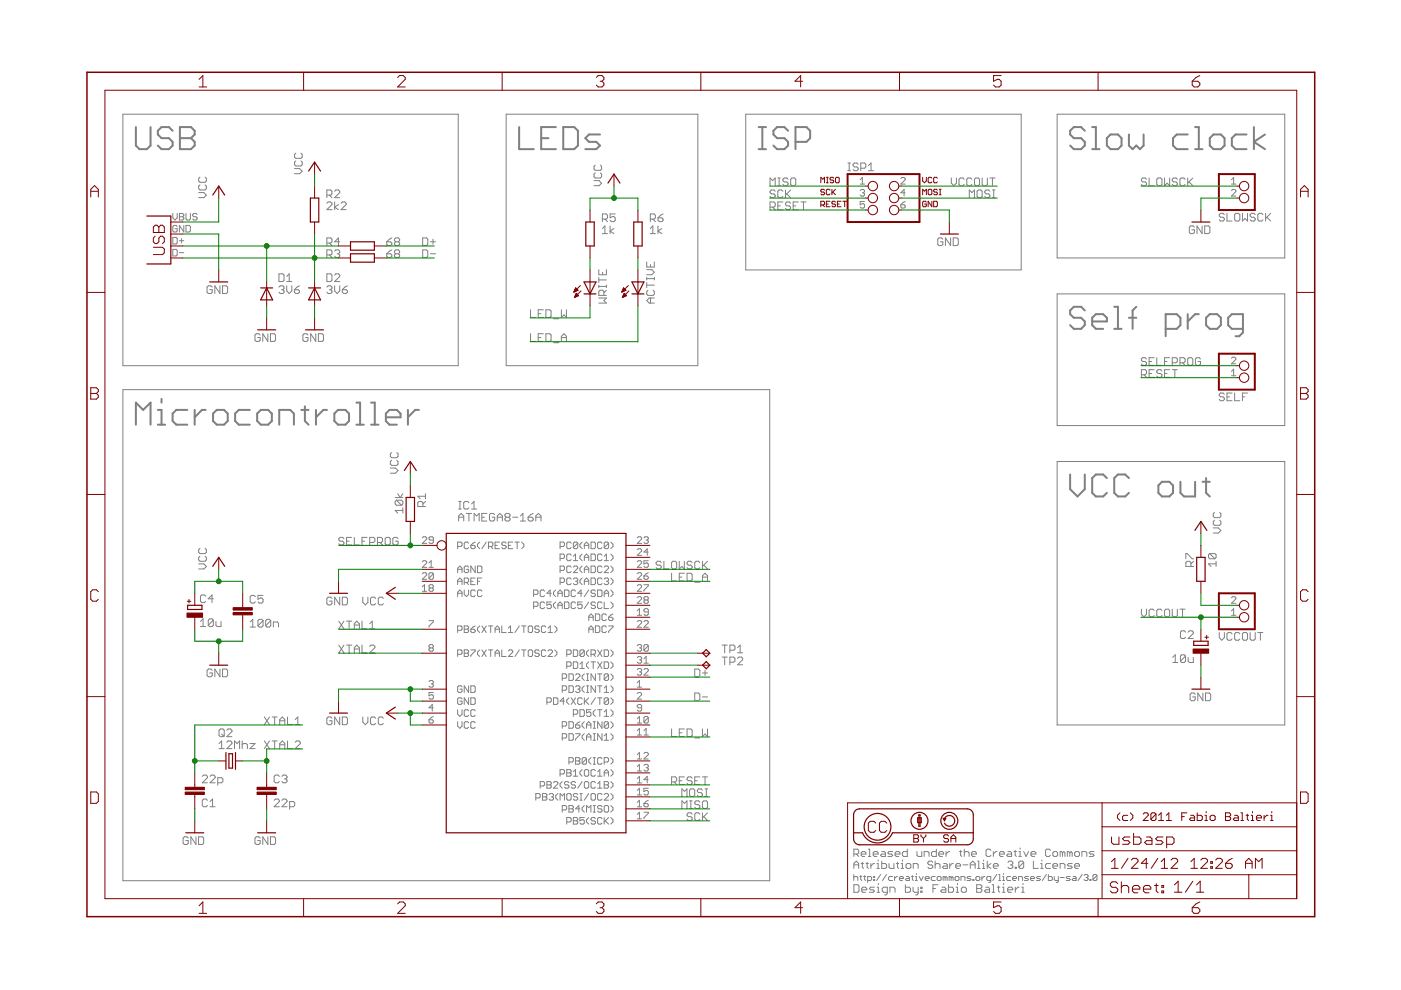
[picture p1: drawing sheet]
<svg xmlns="http://www.w3.org/2000/svg" width="297mm" height="210mm" viewBox="0 0 297 210" stroke-linecap="round" stroke-linejoin="round" font-family="sans-serif">
<g fill="none" stroke="#808080" stroke-width=".21">
<path d="M26.1 24.2h71.1v53.3h-71.1zM42.4 39.2l-.3 .3v.5l.3 .3h1.1l.3-.3v-.5l-.3-.3M42.4 37.5l-.3 .3v.6l.3 .3h1.1l.3-.3v-.6l-.3-.3M62.4 35.8h1.1l.6 .5-.6 .5h-1.1M62.7 32.5l-.3 .2v.6l.3 .3h1.1l.3-.3v-.6l-.3-.2M62.7 34.1l-.3 .3v.5l.3 .3h1.1l.3-.3v-.5l-.3-.3M107.3 24.2h40.7v53.3h-40.7zM125.9 38.3h1.1l.6 .5-.6 .6h-1.1M126.2 36.7l-.3 .2v.6l.3 .2h1.1l.3-.2v-.6l-.3-.2M126.2 35l-.3 .3v.5l.3 .3h1.1l.3-.3v-.5l-.3-.3M158.1 24.2h58.4v33h-58.4zM163.3 39.4v-1.7l.5 .6 .6-.6v1.7"/>
<path d="M164.9 39.4h.5M164.9 37.7h.5M165.2 37.7v1.7M167.1 38l-.3-.3h-.5l-.3 .3v.3l.3 .3h.5l.3 .2v.3l-.3 .3h-.5l-.3-.3M167.9 37.7h.5l.3 .3v1.1l-.3 .3h-.5l-.3-.3v-1.1zM179.8 36.2h.5M179.8 34.6h.5M180 34.6v1.6M181.9 34.8l-.2-.2h-.6l-.2 .2v.3l.2 .3h.6l.2 .3v.2l-.2 .3h-.6l-.2-.3M182.4 39h.9M182.4 38.1l.4-.5v1.4M182.5 35.7h.8l.3-.3v-.6l-.3-.2h-.8v1.6"/>
<path d="M184.1 36.2h1.1M184.1 35.1l.6-.5v1.6M191 37.9l.2-.3h.5l.2 .3v.2l-.9 .9h.9M201.7 37.7v1.1l.5 .6 .6-.6v-1.1M204.4 38l-.2-.3h-.6l-.3 .3v1.1l.3 .3h.6l.2-.3M206.1 38l-.3-.3h-.6l-.2 .3v1.1l.2 .3h.6l.3-.3M206.6 38l.3-.3h.5l.3 .3v1.1l-.3 .3h-.5l-.3-.3zM208.2 37.7v1.4l.3 .3h.6l.2-.3v-1.4M209.9 37.7h1.1M210.4 37.7v1.7M224.1 24.2h48.3v30.5h-48.3zM243.1 38l-.3-.3h-.5l-.3 .3v.3l.3 .3h.5l.3 .2v.3l-.3 .3h-.5l-.3-.3"/>
<path d="M243.6 37.7v1.7h1.1M245.3 38l.2-.3h.6l.3 .3v1.1l-.3 .3h-.6l-.2-.3zM246.9 37.7v1.7l.5-.6 .6 .6v-1.7M249.6 38l-.3-.3h-.5l-.3 .3v.3l.3 .3h.5l.3 .2v.3l-.3 .3h-.5l-.3-.3M251.3 38l-.3-.3h-.6l-.2 .3v1.1l.2 .3h.6l.3-.3M251.8 37.7v1.7M252.1 38.6l.8 .8M252.9 37.7l-1.1 1.1M261.1 38.1l.5-.5v1.4M261.1 39h.9M36.6 45.3v.9l.5 .5 .5-.5v-.9M36.6 52.9h.7l.3 .2v.9l-.3 .3h-.7z"/>
<path d="M36.6 50.3h.7l.3 .3v.9l-.3 .2h-.7zM37.6 48l-.3-.2h-.4l-.3 .2v1l.3 .2h.4l.3-.2v-.5h-.5M38 45.3h.7l.3 .2-.3 .5 .3 .4-.3 .3h-.7zM38 53.6h1M38 51h1M38 46h.7M38.5 50.6v.9M39 47.8v1.4l-1-1.4v1.4M39.4 47.8h.7l.3 .2v1l-.3 .2h-.7zM39.4 45.3v1.1l.3 .3h.4l.3-.3v-1.1M41.8 45.5l-.2-.2h-.5l-.2 .4 .2 .3h.5l.2 .4-.2 .3h-.5l-.2-.3M42.1 40.8h1.1l.6 .6-.6 .5h-1.1"/>
<path d="M59.1 58.1h.9l.2 .2v1.1l-.2 .3h-.9zM60.8 59.7h1.1M60.8 58.6l.5-.5v1.6M69.3 41.4h.8l.3-.3v-.5l-.3-.3h-.8v1.6M69.3 51.5h.8l.3-.2v-.6l-.3-.3h-.8v1.7M69.3 54.1h.8l.3-.3v-.5l-.3-.3h-.8v1.6M69.3 58.1h.8l.3 .2v1.1l-.3 .3h-.8zM69.3 43.1l.3-.3h.5l.3 .3v.3l-1.1 1h1.1M69.8 41.4l.6 .5M69.8 54.1l.6 .5M69.8 51.5l.6 .6M71 42.8v1.6"/>
<path d="M71 40.6l.2-.3h.6l.2 .3v.2l-1 1.1h1M71 53.3l.2-.3h.6l.2 .3v.2l-.2 .3M71 58.3l.2-.2h.6l.2 .2v.3l-1 1.1h1M71.5 53.8h.3M71.8 53.8l.2 .3v.2l-.2 .3h-.6l-.2-.3M71.8 43.4l-.8 .5 .8 .5M72 51.3h-1l.8-.9v1.7M72.3 43.1l.3-.3h.5l.3 .3v.3l-1.1 1h1.1M82 51.3h.8l.3 .2v.3l-.3 .3h-.5l-.3-.3zM82 53.8h.8l.3 .3v.2l-.3 .3h-.5l-.3-.3zM83.1 53l-1.1 .8M83.1 50.4l-1.1 .9"/>
<path d="M83.9 53.8l-.3 .3v.2l.3 .3h.6l.2-.3v-.2l-.2-.3M83.9 53.8h.6M83.9 53.8l-.3-.3v-.2l.3-.3h.6l.2 .3v.2l-.2 .3M83.9 51.3l-.3-.3v-.3l.3-.3h.6l.2 .3v.3l-.2 .3M83.9 51.3l-.3 .2v.3l.3 .3h.6l.2-.3v-.3l-.2-.2M83.9 51.3h.6M89.6 53h.8l.3 .3v1l-.3 .3h-.8zM89.6 50.4h.8l.3 .3v1.1l-.3 .3h-.8zM91.2 53.8h1.2M91.2 51.3h1.2M91.8 50.7v1.1M127 57.2v1.1h1.6v-1.1"/>
<path d="M127 58.8v1.1M127 59.4h1.6M127.7 49.5h1.1M127.7 48.5l.5-.6v1.6M127.7 46.5h.8l.3-.3v-.6l-.3-.2h-.8v1.6M127.8 57.7v.6M128.2 46.5l.6 .5M129.3 47.9v1.6M130.2 48.5l-.9 .5 .9 .5M130.4 45.4h-1.1v.8l.6-.3h.3l.2 .3v.5l-.2 .3h-.6l-.3-.3M137.1 57.2h1.1l.5 .5-.5 .6h-1.1M137.1 55.5v1.1h1.6v-1.1"/>
<path d="M137.1 58.8v.6M137.1 59.9v1.1M137.1 59.1h1.6M137.9 49.5h1.1M137.9 48.5l.5-.6v1.6M137.9 46.5h.8l.3-.3v-.6l-.3-.2h-.8v1.6M137.9 56.1v.5M138.4 46.5l.6 .5M138.7 58.8v.6M139.5 46.2h.8l.3 .3v.2l-.3 .3h-.5l-.3-.3zM139.5 47.9v1.6M140.3 48.5l-.8 .5 .8 .5"/>
<path d="M140.6 45.4l-1.1 .8M163.3 43.9h.8l.3-.3v-.5l-.3-.3h-.8v1.6M163.8 43.9l.6 .5M164.4 40.6l-.3-.3h-.6l-.2 .3v.2l.2 .3h.6l.3 .3v.2l-.3 .3h-.6l-.2-.3M164.9 43.6h.5M166 40.6l-.3-.3h-.5l-.3 .3v1l.3 .3h.5l.3-.3M166 42.8h-1.1v1.6h1.1M166.5 40.3v1.6M166.8 41.1l.8 .8M167.6 43.1l-.3-.3h-.5l-.3 .3v.3l.3 .2h.5l.3 .3v.3l-.3 .2h-.5l-.3-.2M167.6 40.3l-1.1 1.1M168.2 43.6h.5"/>
<path d="M169.3 42.8h-1.1v1.6h1.1M169.8 42.8h1.1M170.3 42.8v1.6M182.4 40.4l.2-.2h.5l.2 .2-.2 .5M182.8 40.9h.3M183.1 40.9l.2 .2-.2 .5h-.5l-.2-.3M183.3 42.7h-.9v.7l.4-.2 .5 .2v.5l-.2 .2h-.5l-.2-.2M191 43.4h.7l.2 .5-.2 .2h-.5l-.2-.2zM191.9 42.7l-.9 .7M191.9 40.9h-.9l.7-.7v1.4M199.9 50.7l-.3-.3h-.5l-.3 .3v1.1l.3 .3h.5l.3-.3v-.5h-.5M201.5 50.4v1.7l-1.1-1.7v1.7"/>
<path d="M202.1 50.4h.8l.3 .3v1.1l-.3 .3h-.8zM205.5 41.9v-1.6l.6 .5 .5-.5v1.6M207.2 40.6l.2-.3h.6l.2 .3v1l-.2 .3h-.6l-.2-.3zM209.9 40.6l-.3-.3h-.5l-.3 .3v.2l.3 .3h.5l.3 .3v.2l-.3 .3h-.5l-.3-.3M210.4 41.9h.6M210.4 40.3h.6M210.7 40.3v1.6M253.2 48.2l-.2-.3h-.6l-.2 .3v1.1l.2 .2h.6l.2-.2v-.6h-.5M254.9 47.9v1.6l-1.1-1.6v1.6M255.4 47.9h.8l.3 .3v1.1l-.3 .2h-.8zM259.6 45.5l-.3-.3h-.5l-.3 .3v.3l.3 .3h.5l.3 .2v.3l-.3 .3h-.5l-.3-.3M260.1 45.2v1.7h1.1"/>
<path d="M261.1 40.4l.2-.2h.5l.2 .2v.2l-.9 1h.9M262 45.2h.6l.3 .3v1.1l-.3 .3h-.6l-.2-.3v-1.1zM263.4 45.2v1.7l.5-.6 .6 .6v-1.7M266.1 45.5l-.2-.3h-.6l-.3 .3v.3l.3 .3h.6l.2 .2v.3l-.2 .3h-.6l-.3-.3M267.8 45.5l-.3-.3h-.5l-.3 .3v1.1l.3 .3h.5l.3-.3M268.3 45.2v1.7M268.6 46.1l.8 .8M269.4 45.2l-1.1 1.1M45 60.9l-.3-.3h-.5l-.3 .3v1.1l.3 .2h.5l.3-.2v-.6h-.6M46.6 60.6v1.6l-1-1.6v1.6M47.2 60.6h.8l.3 .3v1.1l-.3 .2h-.8zM55.2 71l-.3-.2h-.6l-.2 .2v1.1l.2 .3h.6l.3-.3v-.5h-.6"/>
<path d="M56.8 70.8v1.6l-1.1-1.6v1.6M57.3 70.8h.8l.3 .2v1.1l-.3 .3h-.8zM59.1 60.9l.3-.3h.6l.2 .3v.3l-.2 .2M59.7 61.4h.3M60 61.4l.2 .3v.3l-.2 .2h-.6l-.3-.2M60.8 60.6v1.1l.5 .5 .6-.5v-1.1M62.4 61.4h.8l.3 .3v.3l-.3 .2h-.5l-.3-.2zM63.5 60.6l-1.1 .8M65.3 71l-.3-.2h-.5l-.3 .2v1.1l.3 .3h.5l.3-.3v-.5h-.5M67 70.8v1.6l-1.1-1.6v1.6M67.5 70.8h.8l.3 .2v1.1l-.3 .3h-.8zM69.3 60.9l.3-.3h.5l.3 .3v.3l-.3 .2"/>
<path d="M69.8 61.4h.3M70.1 61.4l.3 .3v.3l-.3 .2h-.5l-.3-.2M71 60.6v1.1l.5 .5 .5-.5v-1.1M72.6 61.4h.8l.3 .3v.3l-.3 .2h-.5l-.3-.2zM73.7 60.6l-.6 .3-.5 .5M112.5 70.8v1.6h1.1M112.5 65.7v1.6h1.1M114.1 71.6h.6M114.1 66.5h.6M115.2 70.8h-1.1v1.6h1.1M115.2 65.7h-1.1v1.6h1.1M115.7 70.8h.9l.2 .2v1.1l-.2 .3h-.9z"/>
<path d="M115.7 65.7h.9l.2 .3v1l-.2 .3h-.9zM117.4 67.6h1.1M117.4 72.7h1.1M119 71.6h1.1M119 65.7v1.6l.6-.5 .5 .5v-1.6M119 72.4v-1.1l.6-.5 .5 .5v1.1M127 63.2h1.6l-.6 .5 .6 .6h-1.6M127 60.5v.5M127 60.7h1.6M128 62.6v-.8l-.2-.3h-.6l-.2 .3v.8h1.6M128.6 61.5l-.6 .6M128.6 60.5v.5"/>
<path d="M137.1 60.5h1.6M137.4 61.5l-.3 .3v.6l.3 .2h1.1l.2-.2v-.6l-.2-.3M137.9 63.2v1.1M138.7 63.2h-1.1l-.5 .5 .5 .6h1.1M224.1 62.3h48.3v27.9h-48.3zM242 79.5h.8l.3-.3v-.5l-.3-.3h-.8v1.6M242.5 79.5l.6 .5M243.1 76.1l-.3-.3h-.5l-.3 .3v.3l.3 .2h.5l.3 .3v.3l-.3 .3h-.5l-.3-.3M243.6 76.6h.6M243.6 79.2h.6M244.7 75.8h-1.1v1.7h1.1M244.7 78.4h-1.1v1.6h1.1"/>
<path d="M245.3 75.8v1.7h1.1M246.4 78.7l-.3-.3h-.6l-.2 .3v.2l.2 .3h.6l.3 .3v.2l-.3 .3h-.6l-.2-.3M246.9 76.6h.5M246.9 79.2h.5M248 75.8h-1.1v1.7M248 78.4h-1.1v1.6h1.1M248.5 76.9h.8l.3-.3v-.5l-.3-.3h-.8v1.7M248.5 78.4h1.1M249.1 78.4v1.6M250.2 76.9h.8l.3-.3v-.5l-.3-.3h-.8v1.7M250.7 76.9l.6 .6M252.1 75.8h.5l.3 .3v1.1l-.3 .3h-.5l-.3-.3v-1.1z"/>
<path d="M254.5 76.1l-.2-.3h-.6l-.3 .3v1.1l.3 .3h.6l.2-.3v-.6h-.5M261.1 78.7l.5-.4v1.4M261.1 76l.2-.3h.5l.2 .3v.2l-.9 .9h.9M261.1 79.7h.9M26.1 82.6h137.1v104.1h-137.1zM82.8 99.2h1l.6 .6-.6 .5h-1M83 97.6l-.2 .3v.5l.2 .3h1.1l.3-.3v-.5l-.3-.3M83 96l-.2 .2v.6l.2 .2h1.1l.3-.2v-.6l-.3-.2M224.1 97.9h48.3v55.8h-48.3zM259.6 83.6l-.3-.3h-.5l-.3 .3v.3l.3 .2h.5l.3 .3v.3l-.3 .3h-.5l-.3-.3M260.1 84.1h.6M261.2 83.3h-1.1v1.7h1.1"/>
<path d="M261.8 83.3v1.7h1.1M263.4 84.1h.5M264.5 83.3h-1.1v1.7M42.1 119.5h1.1l.6 .6-.6 .5h-1.1M42.4 116.3l-.3 .2v.6l.3 .3h1.1l.3-.3v-.6l-.3-.2M42.4 117.9l-.3 .3v.5l.3 .3h1.1l.3-.3v-.5l-.3-.3M72.9 114.2l-.2-.3h-.6l-.3 .3v.3l.3 .2h.6l.2 .3v.3l-.2 .2h-.6l-.3-.2M73.5 114.7h.5M74.6 113.9h-1.1v1.6h1.1M75.1 113.9v1.6h1.1M76.8 114.7h.5M77.8 113.9h-1v1.6"/>
<path d="M78.4 115h.8l.3-.3v-.5l-.3-.3h-.8v1.6M80 115h.8l.3-.3v-.5l-.3-.3h-.8v1.6M80.6 115l.5 .5M81.7 114.2l.2-.3h.6l.2 .3v1.1l-.2 .2h-.6l-.2-.2zM83.8 105.5h1.6M84.1 106h1l.3 .3v.5l-.3 .3M84.1 106l-.3 .3v.5l.3 .3h1M84.1 106l1 1.1M84.3 104.7l.6 .8 .5-.8M84.4 114.2l-.3-.3h-.5l-.3 .3v1.1l.3 .2h.5l.3-.2v-.6h-.6M85.4 108.2h-1.6l.5 .6M85.4 107.7v1.1"/>
<path d="M89.5 119.1l.3-.2h.4l.3 .2v.3l-1 .9h1M89.5 114l.3-.2h.4l.3 .2v.3l-1 .9h1M89.7 107.4v-.8l-.3-.3h-.5l-.3 .3v.8h1.6M90.2 106.3l-.5 .6M90.2 105.2h-1.6l.5 .6M90.2 104.7v1.1M91 119.4l.4-.5v1.4M91.9 114.5h-.7l-.2-.2 .2-.5h.5l.2 .2v1l-.2 .2h-.5l-.2-.2M97 115.9h.7l.3-.3v-.4l-.3-.3h-.7v1.4M97.2 110.5v-1.1l.6-.5 .5 .5v1.1M97.2 109.7h1.1M97.2 106.3h.6"/>
<path d="M97.2 107.9h.6M97.5 106.3v1.6M98.9 108.9h1.1M99.4 115.2l-.3-.3h-.4l-.3 .3v.9l.3 .2h.4l.3-.2M99.4 106.6l-.3-.3h-.5l-.3 .3v1.1l.3 .2h.5l.3-.2M99.4 108.9v1.6M99.8 115.6h.7l.3 .5-.3 .2h-.4l-.3-.2zM100 106.8l.5-.5v1.6M100 107.9h1M100.5 110.5v-1.6l.5 .5 .6-.5v1.6M100.8 114.9l-1 .7M101.7 114.9l-.5 .5v.5l.5 .4"/>
<path d="M102.2 109.7h.5M103.1 114.9l-.9 1.4M103.2 108.9h-1v1.6h1M103.6 115.9h.7l.2-.3v-.4l-.2-.3h-.7v1.4M104 115.9l.5 .4M104.9 109.1l-.3-.2h-.5l-.3 .2v1.1l.3 .3h.5l.3-.3v-.5h-.6M105 115.6h.4M105.4 109.7h1.1M105.4 110.5v-1.1l.6-.5 .5 .5v1.1M105.9 114.9h-.9v1.4h.9M107.3 115.2l-.2-.3h-.5l-.2 .5 .2 .2h.5l.2 .5-.2 .2h-.5l-.2-.2M107.3 109.7h.6"/>
<path d="M107.3 109.7l-.2-.3v-.3l.2-.2h.6l.2 .2v.3l-.2 .3M107.3 109.7l-.2 .2v.3l.2 .3h.6l.2-.3v-.3l-.2-.2M107.8 115.6h.4M108.7 109.7h1.1M108.7 114.9h-.9v1.4h.9M109.2 114.9h.9M109.6 114.9v1.4M110.3 110.5h1.1M110.3 109.4l.6-.5v1.6M110.6 114.9l.5 .5v.5l-.5 .4M112 109.7h.8l.3 .2v.3l-.3 .3h-.6l-.2-.3zM113.1 108.9l-.6 .2-.5 .6"/>
<path d="M113.6 109.7h1.1M113.6 110.5v-1.1l.6-.5 .5 .5v1.1M118.7 115.9h.7l.3-.3v-.4l-.3-.3h-.7v1.4M118.7 118.4h.7l.3-.2v-.5l-.3-.2h-.7v1.4M121.1 115.2l-.2-.3h-.5l-.2 .3v.9l.2 .2h.5l.2-.2M121.1 117.7l-.2-.2h-.5l-.2 .2v.9l.2 .3h.5l.2-.3M121.6 117.9l.4-.4v1.4M121.6 118.9h.9M122.5 115.2l-.2-.3h-.5l-.2 .3v.9M122.5 115.2v.9l-.2 .2h-.5l-.2-.2M122.5 115.2l-.9 .9M123.4 114.9l-.4 .5v.5l.4 .4"/>
<path d="M123.4 117.5l-.4 .4v.5l.4 .5M123.9 116.3v-.9l.5-.5 .4 .5v.9M123.9 118.9v-1l.5-.4 .4 .4v1M123.9 118.2h.9M123.9 115.6h.9M125.3 114.9h.7l.2 .3v.9l-.2 .2h-.7zM125.3 117.5h.7l.2 .2v.9l-.2 .3h-.7zM127.6 115.2l-.2-.3h-.5l-.2 .3v.9l.2 .2h.5l.2-.2M127.6 117.7l-.2-.2h-.5l-.2 .2v.9l.2 .3h.5l.2-.3M128.1 117.9l.5-.4v1.4M128.1 118.9h.9M129 115.2l-.2-.3h-.5l-.2 .3v.9"/>
<path d="M129 115.2v.9l-.2 .2h-.5l-.2-.2M129 115.2l-.9 .9M129.5 114.9l.5 .5v.5l-.5 .4M129.5 117.5l.5 .4v.5l-.5 .5M135.1 116.6l.2-.2h.5l.2 .2v.2l-.9 1h.9M135.1 119.1l.2-.2h.5l.2 .2v.3l-.9 .9h.9M135.1 114l.2-.2h.5l.2 .2v.3l-.9 .9h.9M136.5 114l.3-.2h.4l.3 .2-.3 .5M137 114.5h.2M137.2 114.5l.3 .2-.3 .5h-.4l-.3-.2M137.5 118.9h-1v.7l.5-.2 .5 .2v.5l-.3 .2h-.4l-.3-.2M137.5 117.1h-1l.7-.7v1.4"/>
<path d="M140.2 119.3l-.3-.3h-.5l-.3 .3v.2l.3 .3h.5l.3 .3v.3l-.3 .2h-.5l-.3-.2M140.8 119v1.6h1M142.4 119.3l.3-.3h.5l.3 .3v1.1l-.3 .2h-.5l-.3-.2zM144 119v1.6l.6-.5 .5 .5v-1.6M146.7 119.3l-.2-.3h-.6l-.2 .3v.2l.2 .3h.6l.2 .3v.3l-.2 .2h-.6l-.2-.2M148.4 119.3l-.3-.3h-.5l-.3 .3v1.1l.3 .2h.5l.3-.2M148.9 119v1.6M149.2 119.8l.8 .8M150 119l-1.1 1.1M251.4 118.5v-1.1h.3l1.1 1.1h.2M253 119l-.5 .5M256.5 117.4h1.1l.2 .2v.6l-.2 .3"/>
<path d="M256.5 117.4l-.3 .2v.6l.3 .3h1.1M256.5 117.4l1.1 1.1M257.2 111.9h1.1l.5 .6-.5 .5h-1.1M257.5 110.3l-.3 .3v.5l.3 .3h1.1l.2-.3v-.5l-.2-.3M257.5 108.6l-.3 .3v.6l.3 .2h1.1l.2-.2v-.6l-.2-.3M257.8 119.5h-1.6l.6 .6M257.8 119v1.1M42.5 131.8l.6-.6v1.6M42.5 132.8h1.1M43.6 126.4l-.3-.2h-.5l-.3 .2v1.1l.3 .3h.5l.3-.3M45.2 131.5v1.1l-.2 .2h-.6l-.2-.2M45.2 131.5l-.2-.3h-.6l-.2 .3v1.1"/>
<path d="M45.2 131.5l-1 1.1M45.2 127h-1l.8-.8v1.6M45.8 131.8v.8l.3 .2h.8v-1M53 131.9l.6-.6v1.6M53 132.9h1.1M54.1 126.5l-.2-.3h-.6l-.3 .3v1.1l.3 .3h.6l.2-.3M55.8 131.6v1.1l-.3 .2h-.6l-.2-.2M55.8 126.2h-1.1v.9l.8-.3 .3 .3v.5l-.3 .3h-.6l-.2-.3M55.8 131.6l-.3-.3h-.6l-.2 .3v1.1M55.8 131.6l-1.1 1.1M57.4 131.6v1.1l-.3 .2h-.5l-.3-.2M57.4 131.6l-.3-.3h-.5l-.3 .3v1.1"/>
<path d="M57.4 131.6l-1.1 1.1M58 132.9v-1h.8l.3 .2v.8M70.4 126.9l-.3-.3h-.5l-.3 .3v1.1l.3 .2h.5l.3-.2v-.6h-.6M71.8 131.7l1.1 1.6M71.8 136.8l1.1 1.6M72 126.6v1.6l-1-1.6v1.6M72.6 126.6h.8l.3 .3v1.1l-.3 .2h-.8zM72.9 131.7l-1.1 1.6M72.9 136.8l-1.1 1.6M73.5 136.8h1.1M73.5 131.7h1.1M74 131.7v1.6"/>
<path d="M74 136.8v1.6M75.1 133.3v-1.1l.5-.5 .6 .5v1.1M75.1 138.4v-1.1l.5-.5 .6 .5v1.1M75.1 132.5h1.1M75.1 137.6h1.1M76.8 136.8v1.6h1M76.8 131.7v1.6h1M76.9 126.6v1.1l.6 .5 .5-.5v-1.1M78.4 137.1l.3-.3h.5l.3 .3v.2l-1.1 1.1h1.1M78.4 133.3h1.1M78.4 132.2l.5-.5v1.6M79.7 126.9l-.3-.3h-.6l-.3 .3v1.1l.3 .2h.6l.3-.2"/>
<path d="M81.3 126.9l-.3-.3h-.5l-.3 .3v1.1l.3 .2h.5l.3-.2M89.5 121.7l.3-.3h.4l.3 .3v.2l-1 .9h1M89.5 124.4l.5-.4v1.4M89.5 125.4h1M91 131.6h.9v.2l-.9 1v.2M91 120.3h.9M91.2 124.7l-.2 .2 .2 .5h.5l.2-.3-.2-.4M91.2 137.4l-.2-.3 .2-.4h.5l.2 .2-.2 .5M91.2 124.7l-.2-.3 .2-.4h.5l.2 .2-.2 .5M91.2 137.4l-.2 .2 .2 .5h.5l.2-.3-.2-.4M91.2 137.4h.5M91.2 124.7h.5"/>
<path d="M91.9 121.7l-.2-.3h-.5l-.2 .3v.9M91.9 121.7v.9l-.2 .2h-.5l-.2-.2M91.9 121.7l-.9 .9M97 121.4v-.9l.5-.5 .5 .5v.9M97 124v-1l.5-.4 .5 .4v1M97 126.5v-.9l.5-.5 .5 .5v.9M97 133.6h.7l.3-.2v-.5l-.3-.2h-.7v1.4M97 138.7h.7l.3-.2v-.5l-.3-.2h-.7v1.4M97 120.7h1M97 123.3h1M97 125.8h1M98.4 132.7h.7l.3 .2-.3 .5 .3 .5-.3 .2h-.7z"/>
<path d="M98.4 137.8h.7l.3 .2-.3 .5 .3 .5-.3 .2h-.7zM98.4 123.5h.7l.3-.2v-.5l-.3-.2h-.7v1.4M98.4 125.1v.9l.5 .5 .5-.5v-.9M98.4 138.5h.7M98.4 133.4h.7M98.9 123.5l.5 .5M99.4 120.2l-.3-.2h-.4l-.3 .2v1l.3 .2h.4l.3-.2v-.5h-.5M99.8 133.4h.7l.3 .5-.3 .2h-.4l-.3-.2zM99.8 137.8h1v.2l-1 1v.2M99.8 123.3h.5M100.8 132.7l-1 .7M100.8 120v1.4l-1-1.4v1.4"/>
<path d="M100.8 122.6h-1v1.4h1M100.8 125.3l-.3-.2h-.4l-.3 .2v1l.3 .2h.4l.3-.2M101.2 120h.7l.3 .2v1l-.3 .2h-.7zM101.2 123.3h.5M101.7 137.8l-.5 .5v.4l.5 .5M101.7 132.7l-.5 .5v.4l.5 .5M102.2 125.3l-.3-.2h-.4l-.3 .2v1l.3 .2h.4l.3-.2M102.2 122.6h-1v1.4M102.2 137.8l.9 1.4M102.2 132.7l.9 1.4M103.1 137.8l-.9 1.4M103.1 132.7l-.9 1.4"/>
<path d="M103.6 137.8h.9M103.6 132.7h.9M104 132.7v1.4M104 137.8v1.4M105 138.5h.9M105 134.1v-.9l.4-.5 .5 .5v.9M105 139.2v-.9l.4-.5 .5 .5v.9M105 133.4h.9M106.4 137.8v1.4h.9M106.4 132.7v1.4h.9M107.8 138l.2-.2h.5l.2 .2v.3l-.9 .9h.9M107.8 134.1h.9"/>
<path d="M107.8 133.2l.4-.5v1.4M110.1 137.8l-.9 1.4M110.1 132.7l-.9 1.4M110.6 137.8h.9M110.6 132.7h.9M111.1 132.7v1.4M111.1 137.8v1.4M112 132.9l.2-.2h.5l.2 .2v1l-.2 .2h-.5l-.2-.2zM112 138l.2-.2h.5l.2 .2v1l-.2 .2h-.5l-.2-.2zM113.1 126h.7l.3-.2v-.5l-.3-.2h-.7v1.4M113.1 128.6h.7l.3-.3v-.4l-.3-.3h-.7v1.4M114.3 138l-.2-.2h-.5l-.2 .2 .2 .5h.5l.2 .2-.2 .5h-.5l-.2-.2"/>
<path d="M114.3 132.9l-.2-.2h-.5l-.2 .2 .2 .5h.5l.2 .2-.2 .5h-.5l-.2-.2M115.5 127.9l-.3-.3h-.4l-.3 .3v.9l.3 .2h.4l.3-.2M115.5 125.3l-.3-.2h-.4l-.3 .2v1l.3 .2h.4l.3-.2M115.7 138l-.2-.2h-.5l-.2 .2v1l.2 .2h.5l.2-.2M115.7 132.9l-.2-.2h-.5l-.2 .2v1l.2 .2h.5l.2-.2M116.2 138l.2-.2h.5l.2 .2v.3l-.9 .9h.9M116.2 134.1h.9M116.2 133.2l.5-.5v1.4M116.9 125.8h-.9l.6-.7v1.4M116.9 127.6h-.9v.7l.4-.2 .5 .2v.5l-.3 .2h-.4l-.2-.2M117.6 137.8l.5 .5v.4l-.5 .5M117.6 132.7l.5 .5v.4l-.5 .5"/>
<path d="M117.8 125.1l-.5 .5v.4l.5 .5M117.8 127.6l-.5 .5v.5l.5 .4M118.3 125.8h.9M118.3 126.5v-.9l.4-.5 .5 .5v.9M118.3 129v-.9l.4-.5 .5 .5v.9M118.3 128.3h.9M118.7 120.9h.7l.3-.2v-.5l-.3-.2h-.7v1.4M118.7 123.5h.7l.3-.2v-.5l-.3-.2h-.7v1.4M119.7 127.6h.7l.2 .3v.9l-.2 .2h-.7zM119.7 125.1h.7l.2 .2v1l-.2 .2h-.7zM120.2 138.7h.7l.2-.2v-.5l-.2-.2h-.7v1.4M121.1 120.2l-.2-.2h-.5l-.2 .2v1l.2 .2h.5l.2-.2"/>
<path d="M121.1 122.8l-.2-.2h-.5l-.2 .2v.9l.2 .3h.5l.2-.3M121.6 137.8h.7l.2 .2v1l-.2 .2h-.7zM121.6 120.2l.2-.2h.5l.2 .2v.3l-.9 .9h.9M121.6 122.8l.2-.2h.5l.2 .2-.2 .5M122 125.3l-.2-.2h-.5l-.2 .2v1l.2 .2h.5l.2-.2M122 127.9l-.2-.3h-.5l-.2 .3v.9l.2 .2h.5l.2-.2M122 123.3h.3M122.3 123.3l.2 .2-.2 .5h-.5l-.2-.3M123.4 127.6h-.9v.7l.5-.2 .4 .2v.5l-.2 .2h-.5l-.2-.2M123.4 120l-.4 .5v.4l.4 .5M123.4 122.6l-.4 .4v.5l.4 .5M123.4 125.8h-.9l.7-.7v1.4"/>
<path d="M123.9 138l-.2-.2h-.5l-.2 .2v1M123.9 121.4v-.9l.5-.5 .4 .5v.9M123.9 124v-1l.5-.4 .4 .4v1M123.9 138v1l-.2 .2h-.5l-.2-.2M123.9 120.7h.9M123.9 123.3h.9M123.9 138l-.9 1M124.8 137.8l-.4 .5v.4l.4 .5M124.8 127.6l-.9 1.4M124.8 125.1l-.9 1.4M124.8 133.4h1M124.8 131.6v-1l.5-.4 .5 .4v1"/>
<path d="M124.8 134.1v-.9l.5-.5 .5 .5v.9M124.8 130.9h1M125.3 120h.7l.2 .2v1l-.2 .2h-.7zM125.3 122.6h.7l.2 .2v.9l-.2 .3h-.7zM125.3 138.7h.7l.2-.2v-.5l-.2-.2h-.7v1.4M125.8 138.7l.4 .5M126.2 127.9l-.2-.3h-.5l-.2 .3 .2 .4h.5l.2 .3-.2 .4h-.5l-.2-.2M126.2 125.3l-.2-.2h-.5l-.2 .5 .2 .2h.5l.2 .5-.2 .2h-.5l-.2-.2M126.2 130.2h.7l.3 .2v.9l-.3 .3h-.7zM126.2 132.7h.7l.3 .2v1l-.3 .2h-.7zM126.7 125.1h.7l.2 .2v1l-.2 .2h-.7zM126.7 137.8l.9 1.4"/>
<path d="M127.6 120.2l-.2-.2h-.5l-.2 .2v1l.2 .2h.5l.2-.2M127.6 122.8l-.2-.2h-.5l-.2 .2v.9l.2 .3h.5l.2-.3M127.6 127.9l-.2-.3h-.5l-.2 .3v.9l.2 .2h.5l.2-.2M127.6 137.8l-.9 1.4M128.1 120.2l.2-.2h.5l.2 .2v.3l-.9 .9h.9M128.1 126.5v-.9l.5-.5 .4 .5v.9M128.1 127.6v1.4h.9M128.1 137.8h.7l.2 .2v1l-.2 .2h-.7zM128.1 122.8l.2-.2h.5l.2 .2-.2 .5M128.1 125.8h.9M128.6 132.9l-.3-.2h-.4l-.3 .2v1l.3 .2h.4l.3-.2M128.6 123.3h.2"/>
<path d="M128.6 130.4l-.3-.2h-.4l-.3 .2v.9l.3 .3h.4l.3-.3M128.8 123.3l.2 .2-.2 .5h-.5l-.2-.3M129 130.9h.7l.3 .4-.3 .3h-.4l-.3-.3zM129 132.7h1v.2l-1 1v.2M129.5 120l.5 .5v.4l-.5 .5M129.5 122.6l.5 .4v.5l-.5 .5M129.5 125.1l.5 .5v.4l-.5 .5M129.5 127.6l.5 .5v.5l-.5 .4M129.5 137.8l.5 .5v.4l-.5 .5M130 130.2l-1 .7M135.1 129.5l.5-.4v1.4M135.1 139.4l.2-.2h.5l.2 .2-.2 .5"/>
<path d="M135.1 136.9l.2-.2h.5l.2 .2-.2 .5M135.1 131.8l.2-.2h.5l.2 .2v.3l-.9 .9h.9M135.1 121.7l.2-.3h.5l.2 .3v.2l-.9 .9h.9M135.1 124.2l.2-.2h.5l.2 .2v.2l-.9 1h.9M135.1 126.7l.2-.2h.5l.2 .2v.3l-.9 .9h.9M135.1 130.5h.9M135.6 137.4h.2M135.6 139.9h.2M135.8 137.4l.2 .2-.2 .5h-.5l-.2-.3M135.8 139.9l.2 .2-.2 .5h-.5l-.2-.2M136.5 122.1h.7l.3 .5-.3 .2h-.4l-.3-.2zM136.5 124h1v.2l-1 .9v.3"/>
<path d="M136.5 131.8l.3-.2h.4l.3 .2v.3l-1 .9h1M136.5 139.7l.5-.5v1.4M136.8 127.2l-.3-.2 .3-.5h.4l.3 .2-.3 .5M136.8 127.2l-.3 .2 .3 .5h.4l.3-.2-.3-.5M136.8 127.2h.4M137.5 129.8h-.7l-.3-.3 .3-.4h.4l.3 .2v.9l-.3 .3h-.4l-.3-.3M137.5 136.9v.9l-.3 .3h-.4l-.3-.3M137.5 136.9l-.3-.2h-.4l-.3 .2v.9M137.5 136.9l-1 .9M137.5 121.4l-1 .7M142.4 121.5v1.7h1.1M144 122.4h.6"/>
<path d="M145.1 121.5h-1.1v1.7h1.1M145.7 121.5h.8l.2 .3v1.1l-.2 .3h-.8zM147.3 123.4h1.1M148.9 123.2v-1.1l.6-.6 .5 .6v1.1M148.9 122.4h1.1M153.1 136.8h1.1M153.1 139.3h1.1M153.6 136.8v1.6M153.6 139.3v1.6M154.7 137.9h.9l.2-.3v-.5l-.2-.3h-.9v1.6M156.4 137.3l.5-.5v1.6M156.4 138.4h1.1"/>
<path d="M156.4 139.6l.3-.3h.5l.3 .3v.3l-1.1 1h1.1M242 129.2v1.1l.5 .5 .6-.5v-1.1M244.7 129.4l-.3-.2h-.5l-.3 .2v1.1l.3 .3h.5l.3-.3M246.4 129.4l-.3-.2h-.6l-.2 .2v1.1l.2 .3h.6l.3-.3M247.2 129.2h.5l.3 .2v1.1l-.3 .3h-.5l-.3-.3v-1.1zM248.5 129.2v1.3l.3 .3h.5l.3-.3v-1.3M248.6 139.4l.6-.6v1.7M250.2 129.2h1.1M250.7 129.2v1.6M251.4 139.1v1.1l-.3 .3h-.6l-.2-.3M251.4 134l-.3-.2h-.6l-.2 .2v1.1l.2 .3h.6l.3-.3M251.4 139.1l-.3-.3h-.6l-.2 .3v1.1"/>
<path d="M251.4 139.1l-1.1 1.1M251.9 139.4v.8l.3 .3h.8v-1.1M251.9 134l.3-.2h.5l.3 .2v.3l-1.1 1.1h1.1M252.5 120.1v-.8l-.3-.3h-.5l-.3 .3v.8h1.6M258.5 134.1v1.1l.5 .5 .6-.5v-1.1M261.1 129.5l.5-.4v1.4M261.1 126.7l.2-.2h.5l.2 .2v.3l-.9 .9h.9M261.1 130.5h.9M261.2 134.4l-.3-.3h-.5l-.3 .3v1.1l.3 .2h.5l.3-.2M262.9 134.4l-.3-.3h-.6l-.2 .3v1.1l.2 .2h.6l.3-.2M263.7 134.1h.5l.3 .3v1.1l-.3 .2h-.5l-.3-.2v-1.1zM265 134.1v1.4l.3 .2h.6l.2-.2v-1.4"/>
<path d="M266.7 134.1h1.1M267.2 134.1v1.6M45 142.1l-.3-.2h-.5l-.3 .2v1.1l.3 .3h.5l.3-.3v-.5h-.6M46.4 157.6l.6-.5v1.6M46.4 158.7h1.1M46.6 141.9v1.6l-1-1.6v1.6M46.7 154.6h.6l.2 .2v1.1l-.2 .3h-.6l-.3-.3v-1.1zM47 155.6l.5 .6M47.2 141.9h.8l.3 .2v1.1l-.3 .3h-.8zM48.1 157.4l.3-.3h.5l.3 .3v.2l-1.1 1.1h1.1M48.1 154.8l.3-.2h.5l.3 .2v.3l-1.1 1.1h1.1M49.7 158.7v-1.6l.6 .5 .5-.5v1.6"/>
<path d="M51.4 157.1v1.6M51.4 157.9l.2-.3h.6l.3 .3v.8M53 157.6h1.1l-1.1 1.1h1.1M56 152l1.1 1.6M56 157.1l1.1 1.6M57.1 152l-1.1 1.6M57.1 157.1l-1.1 1.6M57.7 152h1.1M57.7 157.1h1.1M58.2 152v1.6M58.2 157.1v1.6M59.3 152.8h1.1"/>
<path d="M59.3 153.6v-1l.6-.6 .5 .6v1M59.3 158.7v-1.1l.6-.5 .5 .5v1.1M59.3 157.9h1.1M61 152v1.6h1M61 157.1v1.6h1M62.6 153.6h1.1M62.6 157.4l.3-.3h.5l.3 .3v.2l-1.1 1.1h1.1M62.6 152.6l.5-.6v1.6M70.4 152.3l-.3-.3h-.5l-.3 .3v1.1l.3 .2h.5l.3-.2v-.6h-.6M72 152v1.6l-1-1.6v1.6M72.6 152h.8l.3 .3v1.1l-.3 .2h-.8zM76.9 152v1.1l.6 .5 .5-.5v-1.1"/>
<path d="M79.7 152.3l-.3-.3h-.6l-.3 .3v1.1l.3 .2h.6l.3-.2M81.3 152.3l-.3-.3h-.5l-.3 .3v1.1l.3 .2h.5l.3-.2M91 144.5l.2-.2h.5l.2 .2-.2 .5M91 152.6h.7l.2 .5-.2 .2h-.5l-.2-.2zM91.4 145h.3M91.7 145l.2 .2-.2 .5h-.5l-.2-.2M91.9 146.8h-.9v.7l.4-.2 .5 .2v.5l-.2 .2h-.5l-.2-.2M91.9 150.1h-.9l.7-.7v1.4M91.9 151.9l-.9 .7M97 150.5v.9l.5 .5 .5-.5v-.9M97 153v.9l.5 .5 .5-.5v-.9M98 145.6l-.3-.2h-.4l-.3 .2v1l.3 .2h.4l.3-.2v-.5h-.5"/>
<path d="M98 148.2l-.3-.2h-.4l-.3 .2v.9l.3 .3h.4l.3-.3v-.4h-.5M99.4 145.4v1.4l-1-1.4v1.4M99.4 148v1.4l-1-1.4v1.4M99.4 150.7l-.3-.2h-.4l-.3 .2v1l.3 .2h.4l.3-.2M99.4 153.2l-.3-.2h-.4l-.3 .2v1l.3 .2h.4l.3-.2M99.8 148h.7l.3 .2v.9l-.3 .3h-.7zM99.8 145.4h.7l.3 .2v1l-.3 .2h-.7zM100.8 153.2l-.3-.2h-.4l-.3 .2v1l.3 .2h.4l.3-.2M100.8 150.7l-.3-.2h-.4l-.3 .2v1l.3 .2h.4l.3-.2M116 148.9h.6l.3-.2v-.5l-.3-.2h-.6v1.4M117.3 148h.7l.3 .2v.9l-.3 .3h-.7zM119.2 143.8h.7l.2-.2v-.5l-.2-.2h-.7v1.4"/>
<path d="M119.2 146.3h.7l.2-.2v-.5l-.2-.2h-.7v1.4M119.2 153.9h.7l.2-.2v-.5l-.2-.2h-.7v1.4M119.2 156.5h.7l.2-.2v-.5l-.2-.2h-.7v1.4M119.7 148.7h-1l.7-.7v1.4M120.2 141.3h.7l.2-.3v-.4l-.2-.3h-.7v1.4M120.6 148l-.4 .4v.5l.4 .5M120.6 142.9h.7l.3 .2v.9l-.3 .3h-.7zM120.6 145.4h.7l.3 .2v1l-.3 .2h-.7zM120.6 153h.7l.3 .2v1l-.3 .2h-.7zM120.6 155.6h.7l.3 .2v.9l-.3 .3h-.7zM121.1 148l.9 1.4M121.6 140.3h.7l.2 .3v.9l-.2 .2h-.7z"/>
<path d="M121.6 151.4h.7l.2-.2v-.5l-.2-.2h-.7v1.4M122 153.7h.7l.3 .5-.3 .2h-.4l-.3-.2zM122 143.1l.3-.2h.4l.3 .2v.2l-1 1h1M122 145.6l.3-.2h.4l.3 .2-.3 .5M122 155.6h1v.2l-1 .9v.3M122 148l-.9 1.4M122.5 146.1h.2M122.7 146.1l.3 .2-.3 .5h-.4l-.3-.2M123 150.5h.7l.2 .2v1l-.2 .2h-.7zM123 140.8l.4-.5v1.4M123 153l-1 .7M123 141.7h.9"/>
<path d="M123.4 148.2l-.2-.2h-.5l-.2 .2v.9l.2 .3h.5l.2-.3M123.9 145.4l-.5 .5v.4l.5 .5M123.9 148v1.4M123.9 142.9l-.5 .4v.5l.5 .5M123.9 153l-.5 .5v.4l.5 .5M123.9 155.6l-.5 .4v.5l.5 .5M124.1 148.7l.7 .7M124.4 153.7h.9M124.4 154.4v-.9l.4-.5 .5 .5v.9M124.4 157v-1l.4-.4 .5 .4v1M124.4 145.4h.4M124.4 146.8h.4"/>
<path d="M124.4 144.3h.4M124.4 156.3h.9M124.4 142.9h.4M124.6 142.9v1.4M124.6 145.4v1.4M124.8 140.3l-.4 .5v.5l.4 .4M124.8 148l-.9 .9M125.3 150.5h-.9v.7l.4-.3 .5 .3v.5l-.2 .2h-.5l-.2-.2M125.3 140.3h.9M125.8 153h.4M125.8 154.4h.4M125.8 155.6h.4"/>
<path d="M125.8 157h.4M125.8 140.3v1.4M126 153v1.4M126 155.6v1.4M126.2 142.9v1.4l-.9-1.4v1.4M126.2 145.4v1.4l-.9-1.4v1.4M126.2 150.5l-.4 .4v.5l.4 .5M126.2 148l-.9 1.4M126.7 145.4h.9M126.7 148h.9M126.7 150.5h.9M126.7 142.9h.9"/>
<path d="M126.7 140.3l.9 1.4M127.2 142.9v1.4M127.2 145.4v1.4M127.2 148v1.4M127.2 150.5v1.4M127.6 153v1.4l-.9-1.4v1.4M127.6 155.6v1.4l-.9-1.4v1.4M127.6 140.3l-.9 1.4M128.1 145.9l.5-.5v1.4M128.1 150.9l.5-.4v1.4M128.1 156l.5-.4v1.4M128.1 140.3h.7l.2 .3v.9l-.2 .2h-.7z"/>
<path d="M128.1 146.8h.9M128.1 151.9h.9M128.1 157h.9M129 143.1l-.2-.2h-.5l-.2 .2v.9M129 148.2l-.2-.2h-.5l-.2 .2v.9M129 153.2l-.2-.2h-.5l-.2 .2v1M129 143.1v.9l-.2 .3h-.5l-.2-.3M129 148.2v.9l-.2 .3h-.5l-.2-.3M129 153.2v1l-.2 .2h-.5l-.2-.2M129 153.2l-.9 1M129 148.2l-.9 .9M129 143.1l-.9 .9"/>
<path d="M129.5 140.3l.5 .5v.5l-.5 .4M129.5 142.9l.5 .4v.5l-.5 .5M129.5 145.4l.5 .5v.4l-.5 .5M129.5 148l.5 .4v.5l-.5 .5M129.5 150.5l.5 .4v.5l-.5 .5M129.5 153l.5 .5v.4l-.5 .5M129.5 155.6l.5 .4v.5l-.5 .5M135.1 147.1l.2-.3h.5l.2 .3v.2l-.9 .9h.9M135.1 160l.5-.5v1.4M135.1 144.8l.5-.5v1.4M135.1 152.4l.5-.5v1.4M135.1 154.9l.5-.4v1.4"/>
<path d="M135.1 145.7h.9M135.1 153.3h.9M135.1 142l.2-.2h.5l.2 .2-.2 .5M135.1 155.9h.9M135.6 142.5h.2M135.8 142.5l.2 .2-.2 .5h-.5l-.2-.3M136 150.1h-.7l-.2-.3 .2-.4h.5l.2 .2v.9l-.2 .3h-.5l-.2-.3M136.5 159.8l.3-.3h.4l.3 .3v.2l-1 .9h1M136.5 142l.3-.2h.4l.3 .2v.2l-1 1h1M136.5 155.9h1M136.5 154.9l.5-.4v1.4M136.5 140.6h1"/>
<path d="M137.5 152.1v1l-.3 .2h-.4l-.3-.2M137.5 152.1l-.3-.2h-.4l-.3 .2v1M137.5 152.1l-1 1M142.4 154.6v1.6h1.1M144 155.4h.6M145.1 154.6h-1.1v1.6h1.1M145.7 154.6h.8l.2 .2v1.1l-.2 .3h-.8zM147.3 141.9h.8l.3 .2v1.1l-.3 .3h-.8zM147.3 146.9h.8l.3 .3v1.1l-.3 .3h-.8zM147.3 156.5h1.1M148.9 142.7h1.1M148.9 147.8h1.1"/>
<path d="M148.9 154.6v1.6l.6-.6 .5 .6v-1.6M149.5 142.1v1.1M154.7 140.4h.9l.2-.3v-.5l-.2-.3h-.9v1.6M248.6 140.5h1.1M253.4 147.2l-.3-.3h-.5l-.3 .3v1.1l.3 .3h.5l.3-.3v-.5h-.5M255 146.9v1.7l-1-1.7v1.7M255.6 146.9h.8l.3 .3v1.1l-.3 .3h-.8zM39.9 177.7l-.3-.3h-.5l-.3 .3v1.1l.3 .2h.5l.3-.2v-.6h-.5M41.6 177.4v1.6l-1.1-1.6v1.6M42.1 177.4h.8l.3 .3v1.1l-.3 .2h-.8zM42.9 164.6l.3-.3h.5l.3 .3v.3l-1.1 1.1h1.1M44 169.7l-.3-.3h-.5l-.3 .3v1.1l.3 .2h.5l.3-.2"/>
<path d="M44.5 164.6l.3-.3h.5l.3 .3v.3l-1.1 1.1h1.1M44.5 171h1.1M44.5 169.9l.6-.5v1.6M46.2 166h.8l.2-.3v-.6l-.2-.2h-.8v1.6M55.2 177.7l-.3-.3h-.6l-.2 .3v1.1l.2 .2h.6l.3-.2v-.6h-.6M56.8 177.4v1.6l-1.1-1.6v1.6M57.3 177.4h.8l.3 .3v1.1l-.3 .2h-.8zM58.1 169.7l.3-.3h.5l.3 .3v.2l-1.1 1.1h1.1M59.2 164.6l-.3-.3h-.5l-.3 .3v1.1l.3 .3h.5l.3-.3M59.8 164.6l.2-.3h.6l.3 .3v.3l-.3 .2M59.8 169.7l.2-.3h.6l.3 .3v.2l-1.1 1.1h1.1M60.3 165.1h.3"/>
<path d="M60.6 165.1l.3 .3v.3l-.3 .3h-.6l-.2-.3M61.4 171h.8l.3-.2v-.6l-.3-.3h-.8v1.7M113.6 169.2h.7l.2-.2v-.5l-.2-.2h-.7v1.4M114.5 166.6h.7l.3-.2v-.5l-.3-.2h-.7v1.4M115 168.3h.7l.3 .2-.3 .5 .3 .4-.3 .3h-.7zM115 169h.7M116 165.7h.6l.3 .2-.3 .5 .3 .5-.3 .2h-.6zM116 166.4h.6M116.4 168.5l.2-.2h.5l.2 .2-.2 .5M116.9 169h.2M117.1 169l.2 .2-.2 .5h-.5l-.2-.3M117.3 165.9l.3-.2h.4l.3 .2v.3l-1 .9h1"/>
<path d="M118.3 168.3l-.5 .4v.5l.5 .5M118.7 169.7v-1.4l.5 .4 .5-.4v1.4M118.7 164.1h.7l.3-.2v-.5l-.3-.2h-.7v1.4M119.2 171.7h.7l.2-.2v-.5l-.2-.2h-.7v1.4M119.2 165.7l-.5 .5v.4l.5 .5M120.2 163.2h.7l.2 .2-.2 .5 .2 .4-.2 .3h-.7zM120.2 174.3h.7l.2-.3v-.4l-.2-.3h-.7v1.4M120.2 163.9h.7M120.4 168.3h.5l.2 .2v.9l-.2 .3h-.5l-.2-.3v-.9zM120.6 161.6h.7l.3-.3v-.4l-.3-.3h-.7v1.4M120.6 170.8h.7l.3 .2-.3 .5 .3 .5-.3 .2h-.7zM120.6 165.9l-.2-.2h-.5l-.2 .5 .2 .2h.5l.2 .5-.2 .2h-.5l-.2-.2"/>
<path d="M120.6 171.5h.7M121.6 173.3h.7l.2 .3-.2 .4 .2 .5-.2 .2h-.7zM121.6 174h.7M121.6 163.6l.4-.4v1.4M121.6 164.6h.9M122 165.9l-.2-.2h-.5l-.2 .2 .2 .5h.5l.2 .2-.2 .5h-.5l-.2-.2M122 160.6h.7l.3 .3-.3 .4 .3 .5-.3 .2h-.7zM122 161.3h.7M122.5 168.5l-.2-.2h-.5l-.2 .2 .2 .5h.5l.2 .2-.2 .5h-.5l-.2-.3M123 171.5h-1l.7-.7v1.4M123 168.3h.4M123 169.7h.4"/>
<path d="M123.2 168.3v1.4M123.4 163.2l-.4 .4v.5l.4 .5M123.4 165.7l-.9 1.4M123.9 173.3h-.9v.7l.4-.2 .5 .2v.5l-.2 .2h-.5l-.2-.2M123.9 170.8l-.5 .5v.4l.5 .5M124.1 163.2h.5l.2 .2v.9l-.2 .3h-.5l-.2-.3v-.9zM124.1 165.7h.5l.2 .2v1l-.2 .2h-.5l-.2-.2v-1zM124.4 160.9v.9l-.3 .2h-.4l-.3-.2M124.4 172.2v-1.4l.4 .5 .5-.5v1.4M124.4 160.9l-.3-.3h-.4l-.3 .3v.9M124.4 160.9l-1 .9M124.8 173.3l-.4 .5v.5l.4 .4"/>
<path d="M124.8 168.3l-.9 1.4M125.3 160.6l-.5 .5v.5l.5 .4M125.5 168.3h.5l.2 .2v.9l-.2 .3h-.5l-.2-.3v-.9zM125.8 172.2h.4M125.8 170.8h.4M125.8 160.6h.4M125.8 162h.4M126 160.6v1.4M126 170.8v1.4M126.2 173.6l-.2-.3h-.5l-.2 .3 .2 .4h.5l.2 .3-.2 .4h-.5l-.2-.2M126.2 163.4l-.2-.2h-.5l-.2 .2v.9l.2 .3h.5l.2-.3M126.2 165.9l-.2-.2h-.5l-.2 .2v1l.2 .2h.5l.2-.2"/>
<path d="M126.7 167.1h.9M126.7 166.2l.5-.5v1.4M126.7 163.6l.5-.4v1.4M126.7 164.6h.9M127.6 173.6l-.2-.3h-.5l-.2 .3v.9l.2 .2h.5l.2-.2M127.6 160.9l-.2-.3h-.5l-.2 .3v.9l.2 .2h.5l.2-.2M127.6 168.5l-.2-.2h-.5l-.2 .2v.9l.2 .3h.5l.2-.3M127.6 171l-.2-.2h-.5l-.2 .2 .2 .5h.5l.2 .2-.2 .5h-.5l-.2-.2M128.1 161.6h.7l.2-.3v-.4l-.2-.3h-.7v1.4M128.1 164.6v-1l.5-.4 .4 .4v1M128.1 165.7h.7l.2 .2-.2 .5 .2 .5-.2 .2h-.7zM128.1 173.3v1.4"/>
<path d="M128.1 168.5l.2-.2h.5l.2 .2v.2l-.9 1h.9M128.1 166.4h.7M128.1 163.9h.9M128.3 170.8h.5l.2 .2v1l-.2 .2h-.5l-.2-.2v-1zM128.3 174l.7 .7M129 173.3l-.9 1M129.5 173.3l.5 .5v.5l-.5 .4M129.5 160.6l.5 .5v.5l-.5 .4M129.5 163.2l.5 .4v.5l-.5 .5M129.5 165.7l.5 .5v.4l-.5 .5M129.5 168.3l.5 .4v.5l-.5 .5M129.5 170.8l.5 .5v.4l-.5 .5"/>
<path d="M135.1 171.1h.9M135.1 167.6l.5-.5v1.5M135.1 172.7l.5-.5v1.4M135.1 162.5l.5-.4v1.4M135.1 165.1l.5-.5v1.4M135.1 170.1l.5-.4v1.4M135.1 173.6h.9M135.1 168.6h.9M135.1 166h.9M135.1 163.5h.9M135.1 160.9h.9M136.5 170.4h.7l.3 .4-.3 .3h-.4l-.3-.3z"/>
<path d="M136.5 172.2h1v.2l-1 1v.2M136.5 162.3l.3-.2h.4l.3 .2-.3 .5M137 162.8h.2M137.2 162.8l.3 .2-.3 .5h-.4l-.3-.3M137.5 167.1h-1v.7l.5-.2 .5 .2v.5l-.3 .3h-.4l-.3-.3M137.5 169.7l-1 .7M137.5 165.3h-1l.7-.7v1.4M142.4 165.8h.8l.3-.3v-.5l-.3-.3h-.8v1.6M142.9 165.8l.6 .5M144 165.5h.6M144.6 168.9v-1.6l.5 .5 .5-.5v1.6M144.6 171.4v-1.6l.5 .5 .5-.5v1.6"/>
<path d="M145.1 164.7h-1.1v1.6h1.1M146.2 167.5l.3-.2h.5l.3 .2v1.1l-.3 .3h-.5l-.3-.3zM146.2 171.4h.5M146.2 169.8h.5M146.5 169.8v1.6M146.7 172.6l-.2-.3h-.6l-.2 .3v.3l.2 .2h.6l.2 .3v.3l-.2 .3h-.6l-.2-.3M146.7 165l-.2-.3h-.6l-.2 .3v.3l.2 .2h.6l.2 .3v.3l-.2 .2h-.6l-.2-.2M147.3 165.5h.5M148.4 170.1l-.3-.3h-.5l-.3 .3v.2l.3 .3h.5l.3 .3v.3l-.3 .2h-.5l-.3-.2M148.4 164.7h-1.1v1.6h1.1M148.4 172.6l-.3-.3h-.5l-.3 .3v1.1l.3 .3h.5l.3-.3M148.9 170.1l.3-.3h.6l.2 .3v1.1l-.2 .2h-.6l-.3-.2z"/>
<path d="M148.9 167.5l-.2-.2h-.6l-.3 .2v.3l.3 .3h.6l.2 .2v.3l-.2 .3h-.6l-.3-.3M148.9 172.3v1.7M148.9 164.7h1.1M149.2 173.1l.8 .9M149.5 164.7v1.6M149.5 167.3h.5M149.5 168.9h.5M149.8 167.3v1.6M150 172.3l-1.1 1.1M216.3 179.8v.2M181 186.1l.2-.3h.5l.2 .3v.6M181 185.4v1.3"/>
<path d="M181 187.6h.9l.2 .2v1.1l-.2 .3h-.9zM181 181.1h.8l.3-.3v-.5l-.3-.3h-.8v1.6M181 184.1v-1l.5-.5 .6 .5v1M181 183.4h1.1M181.5 181.1l.6 .5M182.3 185.8h.4M182.5 185.6v.9l.2 .2M182.6 181.1h1v-.3l-.3-.2h-.5l-.2 .2v.5l.2 .3h.5M182.6 183.1h.5M182.7 188.7h1.1v-.3l-.3-.3h-.6l-.2 .3v.5l.2 .3h.6M182.8 182.8v1.1l.3 .2M183.1 185.8h.4"/>
<path d="M183.3 185.6v.9l.2 .2M183.6 183.1h.5M183.9 182.8v1.1l.2 .2M184 186.7h.6l.2-.2v-.4l-.2-.3h-.6v1.3M184.1 180h.3v1.6M184.1 181.6h.5M184.6 183.1v1M185.1 181.1h1.1v-.3l-.3-.2h-.5l-.3 .2v.5l.3 .3h.5M185.2 185.8h.2v.3h-.2zM185.2 186.5h.2v.2h-.2zM185.4 188.1h-.8l-.3 .3 .3 .3h.5l.3 .2-.3 .3h-.8M185.4 183.1h-.3l-.5 .5"/>
<path d="M185.9 183.1h.3v1M185.9 184.1h.5M185.9 188.1h.3v1.1M185.9 189.2h.6M186.2 182.3v.3M186.2 187.3v.3M186.7 185.4l-.8 1.3M186.9 180.6h.6l.2 .2v.8h-.8l-.2-.3 .2-.2h.8M186.9 182.6v1.5h.8l.3-.2v-.5l-.3-.3h-.8M188 185.4l-.9 1.3M188.1 189.2h-.8l-.3-.3v-.5l.3-.3h.8v1.4l-.2 .2h-.3M188.5 183.1v.8l.2 .2h.8v-1"/>
<path d="M188.7 189.2v-1.1h.8l.3 .3v.8M189.2 185.8h-.6l-.2 .3v.4l.2 .2h.6M189.3 180.6h-.8l-.3 .2 .3 .3h.5l.3 .2-.3 .3h-.8M189.7 185.8v.9M189.8 181.1h1v-.3l-.3-.2h-.5l-.2 .2v.5l.2 .3h.5M190 183.1h.5M190.3 182.8v1.1l.2 .2M190.3 185.8h-.2l-.4 .5M190.7 186.3h.8l-.2-.5h-.4l-.2 .3v.4l.2 .2h.4M191.1 183.1h.2v1M191.1 184.1h.5M191.3 182.3v.3"/>
<path d="M192 187.6v1.6h.8l.2-.3v-.5l-.2-.3h-.8M192.2 185.8h.4l.2 .3v.6h-.6l-.2-.2 .2-.2h.6M192.3 183.1h.6l.2 .3v.5l-.2 .2h-.6l-.2-.2v-.5zM192.4 180v1.6h-.8l-.3-.3v-.5l.3-.2h.8M193.2 185.8h.5M193.4 185.6v.9l.3 .2M193.6 188.1v.8l.3 .3h.8M193.6 184.1v-1h.8l.3 .3v.7M194.1 185.8h.2v.9M194.1 186.7h.4M194.3 185.2v.2M194.4 180.6v.7l.3 .3h.7v-1"/>
<path d="M194.7 188.1v1.4l-.3 .2h-.3M194.9 185.8l.4 .9 .4-.9M195.2 188.1h.3v.3h-.3zM195.2 188.9h.3v.3h-.3zM195.9 181.6v-1h.8l.3 .2v.8M196.2 186.3h.8l-.2-.5h-.4l-.2 .3v.4l.2 .2h.4M197.8 182.8l-.3-.2h-.5l-.3 .2v.3l.3 .3h.5l.3 .2v.3l-.3 .2h-.5l-.3-.2M197.8 188.4h.6M198.3 183.4l.2-.3h.5l.3 .3v.7M198.3 182.6v1.5M198.3 185.8h-.6l-.3 .3v.4l.3 .2h.6M198.5 180v1.6h-.7l-.3-.3v-.5l.3-.2h.7"/>
<path d="M198.7 186.1l.2-.3h.4l.2 .3v.4l-.2 .2h-.4l-.2-.2zM198.9 187.6h-1.1v1.6M199 181.1h1.1v-.3l-.3-.2h-.5l-.3 .2v.5l.3 .3h.5M199.7 188.1h.6l.2 .3v.8h-.8l-.3-.3 .3-.2h.8M200.1 183.1h.5l.3 .3v.7h-.8l-.3-.2 .3-.3h.8M200.4 186.1l.2-.3 .2 .3v.6M200.4 186.1l-.4-.3v.9M200.4 186.1v.6M200.6 180.6v1M201.1 187.6v1.6h.8l.3-.3v-.5l-.3-.3h-.8M201.4 180.6h-.3l-.5 .5M201.4 183.1v1"/>
<path d="M201.7 186.1l-.5-.3v.9M201.7 186.1v.6M201.7 186.1l.2-.3 .2 .3v.6M202.1 183.1h-.2l-.5 .5M202.6 183.6h1.1v-.2l-.3-.3h-.5l-.3 .3v.5l.3 .2h.5M202.7 185.8h.4l.2 .3v.4l-.2 .2h-.4l-.2-.2v-.4zM202.7 188.1h.3v1.1M202.7 189.2h.6M203 187.3v.3M203.4 180.6h.5M203.7 180.3v1l.2 .3M203.8 186.7v-.9h.6l.2 .3v.6"/>
<path d="M204.1 188.1h.5l.3 .3v.5l-.3 .3h-.5l-.3-.3v-.5zM204.2 183.4h1M204.4 180.8l.3-.2h.5l.3 .2v.8M204.4 180v1.6M205.7 184.1v-1l.5-.5 .6 .5v1M205.7 183.4h1.1M205.9 185.8h-.7l-.2 .3 .2 .2h.5l.2 .2-.2 .2h-.7M206 181.1h1v-.3l-.2-.2h-.6l-.2 .2v.5l.2 .3h.6M206.3 186.5h.2v.2h-.2zM207.1 187.6h.8l.3 .2v.3l-.3 .3 .3 .3v.2l-.3 .3h-.8zM207.1 188.4h.8M207.1 185.8h.4l.3 .3v.4l-.3 .2h-.4l-.2-.2v-.4z"/>
<path d="M207.3 184.1h.5M207.3 182.6h.2v1.5M208.2 185.8v.9M208.3 183.1h.3v1M208.3 184.1h.5M208.6 182.3v.3M208.8 185.8h-.2l-.4 .5M209 188.1h.5l.3 .3v.8h-.8l-.3-.3 .3-.2h.8M209.3 182.6v1.5M210.1 186.7h-.7l-.2-.2v-.4l.2-.3h.7v1.1l-.5 .2M210.1 180.3l-.3-.3h-.5l-.2 .3v1l.2 .3h.5l.3-.3M210.1 183.1l-.8 .5 .8 .5"/>
<path d="M210.4 187.6h.2v1.6M210.4 189.2h.5M210.6 180.6v1M210.6 183.6h1v-.2l-.2-.3h-.5l-.3 .3v.5l.3 .2h.5M211.3 185.4l-.8 1.3M211.4 180.6h-.3l-.5 .5M211.5 188.1h.5M211.7 187.8v1.1l.3 .3M211.8 186.7h.4M211.8 185.4h.2v1.3M211.9 181.1h1v-.3l-.2-.2h-.5l-.3 .2v.5l.3 .3h.5M212.5 188.1h.3v1.1"/>
<path d="M212.5 189.2h.6M212.6 185.8h.2v.9M212.6 186.7h.4M212.8 185.2v.2M212.8 187.3v.3M213.6 188.7h1.1v-.3l-.3-.3h-.5l-.3 .3v.5l.3 .3h.5M213.7 182.8l.3-.2h.5l.2 .2v.3l-.2 .3M213.7 180.6h.5l.3 .2v.8h-.8l-.3-.3 .3-.2h.8M214.2 183.4h.3M214.3 185.8h-.7l-.2 .3v.4l.2 .2h.7M214.5 183.4l.2 .2v.3l-.2 .2h-.5l-.3-.2M214.7 186.3h.8l-.2-.5h-.4l-.2 .3v.4l.2 .2h.4"/>
<path d="M215 180.6h.5M215.2 180.3v1l.3 .3M215.2 183.9h.3v.2h-.3zM215.3 188.1v1.1M216 186.7v-.9h.6l.2 .3v.6M216 181.6h.5M216 180.6h.3v1M216.1 188.1h-.3l-.5 .6M216.6 188.1h.3v1.1M216.6 189.2h.6M216.9 187.3v.3M217 180.6l.6 1 .5-1"/>
<path d="M217 182.8v1.1l-.2 .2h-.5l-.3-.2M217 182.8l-.2-.2h-.5l-.3 .2v1.1M217 182.8l-1 1.1M218.1 185.8h-.7l-.2 .3 .2 .2h.4l.3 .2-.3 .2h-.6M218.5 186.3h.8l-.2-.5h-.4l-.2 .3v.4l.2 .2h.4M218.6 181.1h1v-.3l-.2-.2h-.6l-.2 .2v.5l.2 .3h.6M219.1 182.6v1.5h1M220.6 185.8h-.6l-.2 .3 .2 .2h.4l.2 .2-.2 .2h-.6M220.6 183.1h.3v1M220.6 184.1h.6M220.9 182.3v.3M221.8 185.4l-.8 1.3"/>
<path d="M222.3 185.4v1.3h.6l.2-.2v-.4l-.2-.3h-.6M222.7 180.3l-.3-.3h-.5l-.2 .3v1l.2 .3h.5l.3-.3M222.7 183.1h-.8l-.2 .3v.5l.2 .2h.8M223.2 183.6h1v-.2l-.2-.3h-.5l-.3 .3v.5l.3 .2h.5M223.5 180.6h.5l.2 .2v.5l-.2 .3h-.5l-.3-.3v-.5zM223.5 185.8v.7l.2 .2h.7M224.4 185.8v1.1l-.5 .2M224.8 184.1v-1h.7l.3 .3v.7M224.8 186.1h.8M225.3 180.8l-.3-.2h-.2v1M225.3 180.8v.8M225.3 180.8l.2-.2 .3 .2v.8"/>
<path d="M226.8 180.8l-.2-.2h-.3v1M226.8 180.8v.8M226.8 180.8l.3-.2 .2 .2v.8M226.9 185.8h-.6l-.2 .3 .2 .2h.4l.2 .2-.2 .2h-.6M227.3 183.1h-.7l-.3 .3 .3 .2h.5l.2 .3-.2 .2h-.8M227.5 185.8h.4l.3 .3v.6h-.7l-.2-.2 .2-.2h.7M227.8 180.8l.3-.2h.5l.3 .2v.5l-.3 .3h-.5l-.3-.3zM227.8 183.6h1.1v-.2l-.3-.3h-.5l-.3 .3v.5l.3 .2h.5M229.4 181.6v-1h.8l.2 .2v.8M229.4 185.4l-.8 1.3M229.8 185.6l.3-.2h.4l.2 .2-.2 .5M230.3 186.1h.2"/>
<path d="M230.5 186.1l.2 .2-.2 .4h-.4l-.3-.2M231.1 186.5h.2v.2h-.2zM232 180.6h-.8l-.3 .2 .3 .3h.5l.3 .2-.3 .3h-.8M232.6 185.6v.9l-.2 .2h-.5l-.2-.2M232.6 185.6l-.2-.2h-.5l-.2 .2v.9M232.6 185.6l-.9 .9"/>
</g>
<g fill="none" stroke="#808080" stroke-width=".42">
<path d="M28.8 26.9v4l.8 .7h1.5l.8-.7v-4M36.6 27.7l-.8-.8h-1.6l-.7 .8v.8l.7 .8h1.6l.8 .8v.8l-.8 .7h-1.6l-.7-.7M38.1 26.9h2.4l.8 .8v.8l-.8 .8 .8 .8v.8l-.8 .7h-2.4zM38.1 29.3h2.4M110.1 26.9v4.7h3.1M114.7 29.3h1.6M117.9 26.9h-3.2v4.7h3.2M119.4 26.9h2.4l.7 .8v3.2l-.7 .7h-2.4zM127.2 28.5h-2.3l-.8 .8 .8 .8h1.5l.8 .8-.8 .7h-2.3M160.8 31.6h1.6M160.8 26.9h1.6M161.6 26.9v4.7"/>
<path d="M167.1 27.7l-.8-.8h-1.5l-.8 .8v.8l.8 .8h1.5l.8 .8v.8l-.8 .7h-1.5l-.8-.7M168.7 30.1h2.3l.8-.8v-1.6l-.8-.8h-2.3v4.7M230 27.7l-.8-.8h-1.5l-.8 .8v.8l.8 .8h1.5l.8 .8v.8l-.8 .7h-1.5l-.8-.7M231.6 31.6h1.5M231.6 26.9h.7v4.7M234.7 29.3l.8-.8h1.5l.8 .8v1.6l-.8 .7h-1.5l-.8-.7zM239.4 28.5v2.4l.7 .7 .8-.7 .8 .7 .8-.7v-2.4M251.8 28.5h-2.3l-.8 .8v1.6l.8 .7h2.3M253.4 31.6h1.6M253.4 26.9h.8v4.7M256.5 29.3l.8-.8h1.5l.8 .8v1.6l-.8 .7h-1.5l-.8-.7zM264.3 28.5h-2.3l-.8 .8v1.6l.8 .7h2.3"/>
<path d="M265.9 26.9v4.7M268.2 28.5l-2.3 1.6 2.3 1.5M230 65.8l-.8-.8h-1.5l-.8 .8v.8l.8 .8h1.5l.8 .8v.7l-.8 .8h-1.5l-.8-.8M231.6 68.2h3.1v-.8l-.8-.8h-1.6l-.7 .8v1.5l.7 .8h1.6M236.2 65h.8v4.7M236.2 69.7h1.6M239.4 67.4h1.5M240.9 65l-.8 .8v3.9M247.1 69.7h2.4l.8-.8v-1.5l-.8-.8h-2.4v4.7M251.8 66.6v3.1M254.2 66.6h-.8l-1.6 1.6M255.7 67.4l.8-.8h1.6l.7 .8v1.5l-.7 .8h-1.6l-.8-.8z"/>
<path d="M263.5 69.7h-2.3l-.8-.8v-1.5l.8-.8h2.3v3.9l-.8 .8h-.7M28.8 90v-4.6l1.6 1.5 1.5-1.5v4.6M33.5 86.9h.7v3.1M33.5 90h1.5M34.2 84.6v.8M39.7 86.9h-2.3l-.8 .8v1.6l.8 .7h2.3M41.3 86.9v3.1M43.6 86.9h-.8l-1.5 1.6M46 86.9h1.5l.8 .8v1.6l-.8 .7h-1.5l-.8-.7v-1.6zM53 86.9h-2.4l-.8 .8v1.6l.8 .7h2.4M55.3 86.9h1.6l.7 .8v1.6l-.7 .7h-1.6l-.8-.7v-1.6zM59.2 90v-3.1h2.3l.8 .8v2.3"/>
<path d="M63.9 86.9h1.5M64.6 86.1v3.2l.8 .7M67 86.9v3.1M69.3 86.9h-.7l-1.6 1.6M71.7 86.9h1.5l.8 .8v1.6l-.8 .7h-1.5l-.8-.7v-1.6zM75.6 90h1.5M75.6 85.4h.7v4.6M78.7 90h1.5M78.7 85.4h.8v4.6M81.8 88.5h3.1v-.8l-.8-.8h-1.5l-.8 .8v1.6l.8 .7h1.5M86.5 86.9v3.1M88.8 86.9h-.8l-1.5 1.6"/>
<path d="M226.9 100.6v3.1l1.6 1.6 1.5-1.6v-3.1M234.7 101.4l-.8-.8h-1.6l-.7 .8v3.1l.7 .8h1.6l.8-.8M239.4 101.4l-.8-.8h-1.6l-.8 .8v3.1l.8 .8h1.6l.8-.8M246.4 102.2h1.5l.8 .7v1.6l-.8 .8h-1.5l-.8-.8v-1.6zM250.3 102.2v2.3l.7 .8h2.4v-3.1M255 102.2h1.5M255.7 101.4v3.1l.8 .8"/>
</g>
<g fill="none" stroke="#800000" stroke-width=".21">
<path d="M22.2 19.1h252.7v171.4h-252.7zM42.2 16.8l.8-.8v2.4M42.2 18.4h1.6M64.4 15.3v3.8M84.3 16.4l.4-.4h.8l.4 .4v.4l-1.6 1.6h1.6M106.5 15.3v3.8M126.4 16.4l.4-.4h.8l.4 .4v.4l-.4 .4M127.2 17.2h.4M127.6 17.2l.4 .4v.4l-.4 .4h-.8l-.4-.4M148.6 15.3v3.8M170.2 17.2h-1.6l1.2-1.2v2.4M190.7 15.3v3.8"/>
<path d="M212.3 16h-1.6v1.2l.8-.4h.4l.4 .4v.8l-.4 .4h-.8l-.4-.4M232.8 15.3v3.8M252.8 17.2h1.2l.4 .4v.4l-.4 .4h-.8l-.4-.4zM254.4 16l-.8 .4-.8 .8M46.4 39.5v2.5M66.7 34.4v2.5M66.7 39.5v2.5M130.2 36.9v2.6M174 38.8v-1.2l.4 .4 .4-.4v1.2M175.2 38.8h.4M175.2 37.6h.4M175.4 37.6v1.2"/>
<path d="M176.8 37.8l-.2-.2h-.4l-.2 .4 .2 .2h.4l.2 .4-.2 .2h-.4l-.2-.2M177.1 37.8l.3-.2h.3l.2 .2v.8l-.2 .2h-.3l-.3-.2zM183.5 39.5h.6M190.6 39.5h.5M195.6 37.6v.8l.4 .4 .4-.4v-.8M197.6 37.8l-.2-.2h-.4l-.2 .2v.8l.2 .2h.4l.2-.2M198.7 37.8l-.2-.2h-.3l-.2 .2v.8l.2 .2h.3l.2-.2M262.2 39.5h.6M19.2 41.8v-1.6l.8-.9 .8 .9v1.6M19.2 40.6h1.6M32.5 52.4h2l.3 .4v.8l-.3 .4h-2M32.5 48.1l.4-.3h.4l.4 .3 .4-.3h.4l.3 .3v1.2h-2.3z"/>
<path d="M32.9 50.1l-.4 .4v.8l.4 .3h.4l.4-.3v-.8l.4-.4h.4l.3 .4v.8l-.3 .3M33.7 48.1v1.2M36.2 54.7h2.6M36.2 52.2h2.6M36.2 49.6h2.6M36.2 47.1h2.6M46.4 57.2v2.6M56.5 59.8v5.1M66.7 47.1v2.5M66.7 59.8v5.1M71.8 54.7h2.5M71.8 52.2h2.5"/>
<path d="M79.4 54.7h2.5M79.4 52.2h2.5M125.1 44.5v2.6M125.1 52.2v2.5M125.1 57.2v7.7M135.3 44.5v2.6M135.3 52.2v2.5M135.3 57.2v7.7M174 43.5h.6l.2-.2v-.4l-.2-.2h-.6v1.1M174.4 43.5l.4 .3M174.8 40.3l-.2-.2h-.4l-.2 .4 .2 .2h.4l.2 .4-.2 .2h-.4l-.2-.2M175.2 43.3h.4"/>
<path d="M176 40.3l-.2-.2h-.4l-.2 .2v.8l.2 .2h.4l.2-.2M176 42.7h-.8v1.1h.8M176.4 40.1v1.2M176.6 40.7l.5 .6M177.1 42.9l-.1-.2h-.4l-.2 .2 .2 .4h.4l.1 .2-.1 .3h-.4l-.2-.2M177.1 40.1l-.7 .8M177.5 43.3h.4M178.3 42.7h-.8v1.1h.8M178.7 42.7h.8M179.1 42.7v1.1M183.5 42h.6M183.5 44.5h.6"/>
<path d="M190.6 42h.5M190.6 44.5h.5M195.6 41.3v-1.2l.4 .4 .4-.4v1.2M196.4 42.9l-.2-.2h-.4l-.2 .2v.7l.2 .2h.4l.2-.2v-.3h-.4M197 40.1h.4l.2 .2v.8l-.2 .2h-.4l-.2-.2v-.8zM197.6 42.7v1.1l-.8-1.1v1.1M198 42.7h.5l.2 .2v.7l-.2 .2h-.5zM198.7 40.3l-.2-.2h-.3l-.2 .2 .2 .4h.3l.2 .2-.2 .4h-.3l-.2-.2M199.1 40.1h.4M199.1 41.3h.4M199.3 40.1v1.2M201.3 47.1v2.5"/>
<path d="M254.6 44.5v2.6M262.2 42h.6M275.7 40.6h1.6M275.7 41.8v-1.6l.8-.9 .8 .9v1.6M18.4 62h3.8M56.5 67.4v2.5M66.7 67.4v2.5M121.7 61.9h.1M121.7 61.8h.3M121.8 61.7h.4M121.8 63h.1M121.8 61.6h.7"/>
<path d="M121.9 61.4h.5M121.9 62.9h.3M121.9 61.3h.4M121.9 62.8h.6M122 61.2h.2M122 62.7h.6M122 61.1h.1M122 62.5h.5M122 61l-.3 .9M122 61l.6 .6M122.1 62.4h.3M122.1 62.3h.2"/>
<path d="M122.2 62.2l.5 .5-.9 .4zM122.6 61.6l-.9 .3M123.1 60.5l-1.4 1.4M123.2 61.7l-1.4 1.4M131.8 61.9h.1M131.9 61.8h.2M131.9 61.7h.5M132 63h.1M132 61.6h.7M132 61.4h.6M132 62.9h.4M132.1 61.3h.4"/>
<path d="M132.1 62.8h.6M132.1 61.2h.3M132.1 62.7h.7M132.2 61.1h.1M132.2 62.5h.5M132.2 61l-.4 .9M132.2 61l.5 .6-.9 .3M132.2 62.4h.4M132.3 62.3h.1M132.3 62.2l.5 .5-.8 .4zM133.2 60.5l-1.4 1.4M133.3 61.7l-1.3 1.4"/>
<path d="M262.2 77.5h.6M274.9 62h3.8M19.2 82.2h1.2l.4 .4v.4l-.4 .4 .4 .4v.4l-.4 .4h-1.2zM19.2 83.4h1.2M87 97.9v2.5M262.2 80.1h.6M275.7 82.2h1.2l.4 .4v.4l-.4 .4 .4 .4v.4l-.4 .4h-1.2zM275.7 83.4h1.2M18.4 104.8h3.8M46.4 118.2v2.5M87 102.9v2.6M87 110.6v2.5"/>
<path d="M89.5 115.6h3.1M132.7 118.2h5.1M132.7 115.6h5.1M254.6 110.6v2.5M254.6 115.6v2.6M274.9 104.8h3.8M20.8 125.5l-.4-.4h-.8l-.4 .4v1.6l.4 .4h.8l.4-.4M39.7 127.5h.8M40.1 127.1v.8M41.3 125.8v2.5M41.3 130.9v2.5M46.4 138.5v2.5"/>
<path d="M51.5 125.8v3M51.5 130.4v3M71.8 123.3v2.5M81.9 125.8h2.6M89.5 125.8h5.1M89.5 138.5h5.1M89.5 133.4h5.1M89.5 120.7h5.1M89.5 123.3h5.1M132.7 125.8h5.1M132.7 138.5h5.1M132.7 133.4h5.1"/>
<path d="M132.7 120.7h5.1M132.7 123.3h5.1M132.7 130.9h5.1M132.7 128.3h5.1M148 138.5h2.5M254.6 123.3v2.5M254.6 133.4v2.6M254.6 138.5v2.5M255.4 135.1h.8M255.8 134.7v.8M262.2 130.9h.6M262.2 128.3h.6"/>
<path d="M277.3 125.5l-.4-.4h-.8l-.4 .4v1.6l.4 .4h.8l.4-.4M18.4 147.7h3.8M71.8 148.7v2.5M81.9 151.2h2.6M89.5 146.1h5.1M89.5 148.7h5.1M89.5 151.2h5.1M89.5 153.7h5.1M132.7 146.1h5.1M132.7 148.7h5.1M132.7 151.2h5.1M132.7 153.7h5.1"/>
<path d="M132.7 156.3h5.1M132.7 143.6h5.1M132.7 141h5.1M148 141h2.5M254.6 143.6v2.5M274.9 147.7h3.8M19.2 167.9h1.2l.4 .4v1.6l-.4 .4h-1.2zM41.3 163.9v3M41.3 168.4v3.1M41.3 174v2.6M46.4 161.3h1.5M49.9 161.3h1.6"/>
<path d="M56.5 163.9v3M56.5 168.4v3.1M56.5 174v2.6M132.7 161.3h5.1M132.7 174h5.1M132.7 171.5h5.1M132.7 169h5.1M132.7 166.4h5.1M132.7 163.9h5.1M185.7 174.5l-.4-.4h-.8l-.4 .4v1.6l.4 .4h.8l.4-.4M188 174.5l-.4-.4h-.8l-.3 .4v1.6l.3 .4h.8l.4-.4M193.7 177h.8l.3 .2v.3l-.3 .3 .3 .2v.3l-.3 .2h-.8z"/>
<path d="M193.7 177.8h.8M195.3 177v.2l.5 .6M195.8 177.8v.7M196.3 177v.2l-.5 .6M201.1 177.2l-.2-.2h-.6l-.2 .2v.3l.2 .3h.6l.2 .2v.3l-.2 .2h-.6l-.2-.2M201.6 177.8h1M201.6 178.5v-1l.5-.5 .5 .5v1M233.7 170.2v20.3M233.7 175.3h41.2M235.7 177.5v1.1l.4 .4h1.1v-1.5M237.4 172.3l-.5 .6v.5l.5 .6M239.1 172.9h-.8l-.3 .2v.6l.3 .3h.8"/>
<path d="M239.6 177.5h-1.2l-.4 .3 .4 .4h.8l.4 .4-.4 .4h-1.2M239.6 172.3l.6 .6v.5l-.6 .6M240.3 176.7v2.3h1.2l.4-.4v-.8l-.4-.3h-1.2M242.4 172.6l.2-.3h.6l.3 .3v.3l-1.1 1.1h1.1M243.1 177.5h.8l.3 .3v1.2h-1.1l-.4-.4 .4-.4h1.1M245.1 172.6v1.1l-.3 .3h-.5l-.3-.3M245.1 172.6l-.3-.3h-.5l-.3 .3v1.1M245.1 172.6l-1.1 1.1M245.6 174h1.1M245.6 172.9l.6-.6v1.7M246.6 177.5h-1.2l-.4 .3 .4 .4h.8l.4 .4-.4 .4h-1.2M247.3 174h1.1"/>
<path d="M247.3 172.9l.5-.6v1.7M247.4 179h1.1l.4-.4v-.8l-.4-.3h-1.1v2.3M250.5 173.1h.6M251.6 172.3h-1.1v1.7M252.5 172.9h.5l.3 .2v.9h-.8l-.3-.3 .3-.3h.8M253.8 172.3v1.7h.8l.3-.3v-.6l-.3-.2h-.8M255.5 172.9h.2v1.1M255.5 174h.5M255.7 172.1v.2M256.8 172.9h.6l.2 .2v.6l-.2 .3h-.6l-.2-.3v-.6zM259.8 172.3h.8l.3 .3v.3l-.3 .2 .3 .3v.3l-.3 .3h-.8zM259.8 173.1h.8"/>
<path d="M261.7 172.9h.6l.3 .2v.9h-.9l-.2-.3 .2-.3h.9M263.1 174h.6M263.1 172.3h.3v1.7M264.2 172.9h.5M264.5 172.6v1.1l.2 .3M265.3 172.9h.3v1.1M265.3 174h.5M265.6 172.1v.2M266.4 173.4h1.1v-.3l-.3-.2h-.5l-.3 .2v.6l.3 .3h.5M268 172.9v1.1M268.8 172.9h-.2l-.6 .5M269.4 172.9h.2v1.1"/>
<path d="M269.4 174h.5M269.6 172.1v.2M274.9 170.2h-95.2v20.3M275.7 167.9h1.2l.4 .4v1.6l-.4 .4h-1.2zM42.2 192l.8-.8v2.5M42.2 193.7h1.6M64.4 190.5v3.9M84.3 191.6l.4-.4h.8l.4 .4v.4l-1.6 1.7h1.6M106.5 190.5v3.9M126.4 191.6l.4-.4h.8l.4 .4v.4l-.4 .4M127.2 192.4h.4M127.6 192.4l.4 .4v.5l-.4 .4h-.8l-.4-.4"/>
<path d="M148.6 190.5v3.9M170.2 192.4h-1.6l1.2-1.2v2.5M190.7 190.5v3.9M212.3 191.2h-1.6v1.2l.8-.4h.4l.4 .4v.9l-.4 .4h-.8l-.4-.4M232.8 190.5v3.9M233.7 185.5h41.2M233.7 180.4h41.2M235.6 182.7l.8-.7v2.1M235.6 184.1h1.5M237 187.3l-.4-.3h-.8l-.4 .3v.4l.4 .4h.8l.4 .4v.4l-.4 .4h-.8l-.4-.4M237.7 187v2.3M237.7 188.1l.4-.4h.8l.4 .4v1.2"/>
<path d="M239.2 182l-1.4 2.1M239.9 182.4l.3-.4h.7l.4 .4v.3l-1.4 1.4h1.4M240.1 188.5h1.6v-.4l-.4-.4h-.8l-.4 .4v.8l.4 .4h.8M242.4 188.5h1.6v-.4l-.4-.4h-.8l-.4 .4v.8l.4 .4h.8M243.4 183h-1.4l1-1v2.1M244.8 187.7h.8M245.2 187.3v1.6l.4 .4M245.5 182l-1.4 2.1M246.2 184.1h1.4M246.2 182.7l.7-.7v2.1M246.3 187.7h.4v.4h-.4zM246.3 188.9h.4v.4h-.4z"/>
<path d="M248.3 182.4l.3-.4h.7l.4 .4v.3l-1.4 1.4h1.4M249 187.6l.8-.8v2.4M249 189.2h1.6M252.5 182.7l.7-.7v2.1M252.5 184.1h1.4M252.8 192.4h1.2l.4 .4v.5l-.4 .4h-.8l-.4-.4zM252.9 186.8l-1.6 2.4M253.7 189.2h1.5M253.7 187.6l.8-.8v2.4M254.4 191.2l-.8 .4-.8 .8M254.6 182.4l.4-.4h.7l.3 .4v.3l-1.4 1.4h1.4M256.7 183.7h.3v.4h-.3z"/>
<path d="M256.7 182.7h.3v.3h-.3zM257.7 182.4l.4-.4h.7l.4 .4v.3l-1.5 1.4h1.5M259.9 183h1l.4 .4v.3l-.4 .4h-.7l-.3-.4zM261.3 182l-.7 .4-.7 .6M264.1 183h1.4M264.1 184.1v-1.4l.7-.7 .7 .7v1.4M264.8 185.5v5M266.2 184.1v-2.1l.7 .7 .7-.7v2.1"/>
<circle cx="185.1" cy="39.5" r=".99"/>
<circle cx="189.6" cy="39.5" r=".99"/>
<circle cx="263.8" cy="39.5" r=".99"/>
<circle cx="185.1" cy="42" r=".99"/>
<circle cx="185.1" cy="44.5" r=".99"/>
<circle cx="189.6" cy="42" r=".99"/>
<circle cx="189.6" cy="44.5" r=".99"/>
<circle cx="263.8" cy="42" r=".99"/>
<circle cx="263.8" cy="77.5" r=".99"/>
<circle cx="263.8" cy="80.1" r=".99"/>
<circle cx="93.6" cy="115.6" r=".99"/>
<circle cx="263.8" cy="128.3" r=".99"/>
<circle cx="263.8" cy="130.9" r=".99"/>
</g>
<path d="M18.4 15.3h260.3v179.1h-260.3z" fill="none" stroke="#800000" stroke-width=".32"/>
<g fill="#800000" stroke="#800000" stroke-width=".21">
<path d="M39.3 166.9h4v.5h-4z"/>
<path d="M39.3 167.9h4v.5h-4z"/>
<path d="M253 137.6h3.3v.9h-3.3z"/>
<path d="M54.5 166.9h4.1v.5h-4.1z"/>
<path d="M54.5 167.9h4.1v.5h-4.1z"/>
<path d="M39.6 130h3.3v.9h-3.3z"/>
<path d="M49.4 129.9h4.1v.5h-4.1z"/>
<path d="M49.4 128.8h4.1v.5h-4.1z"/>
</g>
<g fill="none" stroke="#800000" stroke-width=".25">
<path d="M65.4 36.3l1.3-1.9 1.3 1.9M128.9 38.8l1.3-1.9 1.2 1.9M31.1 45.8h5.1v10.2h-5.1M44.5 59.8h3.8M45.1 41.4l1.3-1.9 1.2 1.9M65.8 42h1.8v5.1h-1.8zM74.3 53.8h5.1v1.8h-5.1zM74.3 51.3h5.1v1.7h-5.1zM123.8 59.8h2.6l-1.3 2.5zM124.2 47.1h1.8v5.1h-1.8zM134 59.8h2.5l-1.2 2.5zM134.4 47.1h1.7v5.1h-1.7z"/>
<path d="M199.4 49.6h3.8M252.7 47.1h3.8M54.6 69.9h3.8M55.3 61h2.5M56.5 61l1.3 2.6h-2.5zM64.8 69.9h3.8M65.4 61h2.6M66.7 61l1.3 2.6h-2.6zM123.8 62.3h2.6M134 62.3h2.5M85.7 99.8l1.3-1.9 1.3 1.9M86.1 105.5h1.8v5.1h-1.8z"/>
<path d="M94.6 113.1h38.1v63.5h-38.1zM253.3 112.5l1.3-1.9 1.3 1.9M253.7 118.2h1.8v5.1h-1.8zM39.8 128.3h3v.9h-3zM45.1 120.1l1.3-1.9 1.2 1.9M69.9 125.8h3.8M83.8 124.5l-1.9 1.3 1.9 1.3M149.7 137.7l.8 .8-.8 .8-.7-.8zM253.1 136h3v.8h-3zM44.5 141h3.8M47.9 159.6v3.5M48.5 159.8h.8v3.1h-.8z"/>
<path d="M49.9 159.6v3.5M69.9 151.2h3.8M83.8 149.9l-1.9 1.3 1.9 1.3M149.7 140.3l.8 .7-.8 .8-.7-.8zM252.7 146.1h3.8M39.4 176.6h3.8M54.6 176.6h3.8M181 176.6h1.9a3.4 3.4 0 0 0 3.2 2.1 3.4 3.4 0 0 0 3.1-2.1h17.2M181.4 171.8l.8-.3h23.2l.5 .3 .4 .7v5.6l-.4 .7-.8 .3h-23.2l-.6-.5-.3-.8v-5l.1-.6zM194.6 173.4h.7v1h-.7zM194.8 172.8h.3v.2h-.3zM194.8 173.4v1.8h.3v-1.8"/>
<path d="M200 173.5h.5l-.2 .5zM200 173.5l.3 .3M200.3 173.5a1.14 1.14 0 0 1 1.7-.4 1.14 1.14 0 0 1 0 1.8 1.14 1.14 0 0 1-1.7-.4"/>
<circle cx="186.1" cy="175.3" r="2.84"/>
<circle cx="194.9" cy="174" r="1.8"/>
<circle cx="201.3" cy="174" r="1.8"/>
</g>
<path d="M179.7 36.9h15.2v10.2h-15.2zM258.4 36.9h7.6v7.6h-7.6zM258.4 75h7.6v7.6h-7.6zM258.4 125.8h7.6v7.6h-7.6z" fill="none" stroke="#800000" stroke-width=".42"/>
<g fill="none" stroke="#008000" stroke-width=".21">
<path d="M66.7 36.9v2.6M130.2 39.5v2.5M163.2 39.5h20.3M191.1 39.5h20.3M241.9 39.5h20.3M38.8 49.6h7.6v7.6M38.8 52.2h33M38.8 54.7h33M46.4 42v5.1h-7.6M56.5 52.2v7.6M66.7 49.6v10.2M81.9 52.2h10.2"/>
<path d="M81.9 54.7h10.2M125.1 44.5v-2.5h10.2v2.5M125.1 54.7v2.5M135.3 54.7v2.5M163.2 42h20.3M163.2 44.5h20.3M191.1 42h20.3M191.1 44.5h10.2v2.6M262.2 42h-7.6v2.5M56.5 64.9v2.5M66.7 64.9v2.5M125.1 64.9v2.5h-12.7"/>
<path d="M135.3 64.9v7.6h-22.9M241.9 77.5h20.3M241.9 80.1h20.3M71.8 115.6h17.7M87 100.4v2.5M87 113.1v2.5M254.6 113.1v2.5M41.3 125.8v-2.5h10.2v2.5M41.3 133.4v2.6h10.2v-2.6M46.4 120.7v2.6M46.4 136v2.5M71.8 133.4h17.7"/>
<path d="M71.8 138.5h17.7M84.5 125.8h5M89.5 120.7h-17.7v2.6M137.8 138.5h10.2M137.8 120.7h12.7M137.8 123.3h12.7M241.9 130.9h20.3M254.6 125.8v2.5h7.6M254.6 130.9v2.5M64.2 153.7h-22.9v10.2M64.2 158.8h-7.7v5.1M84.5 151.2h5"/>
<path d="M87 151.2v2.5h2.5M87 146.1v2.6h2.5M89.5 146.1h-17.7v2.6M137.8 148.7h12.7M137.8 143.6h12.7M137.8 156.3h12.7M137.8 141h10.2M254.6 141v2.6M41.3 161.3h5.1M41.3 171.5v2.5M51.5 161.3h5M56.5 171.5v2.5"/>
<path d="M137.8 169h12.7M137.8 171.5h12.7M137.8 174h12.7M137.8 166.4h12.7"/>
</g>
<g fill="#008000" stroke="#008000" stroke-width=".21">
<circle cx="41.3" cy="161.3" r=".51"/>
<circle cx="56.5" cy="161.3" r=".51"/>
<circle cx="87" cy="146.1" r=".51"/>
<circle cx="46.4" cy="136" r=".51"/>
<circle cx="130.2" cy="42" r=".51"/>
<circle cx="46.4" cy="123.3" r=".51"/>
<circle cx="87" cy="151.2" r=".51"/>
<circle cx="56.5" cy="52.2" r=".51"/>
<circle cx="66.7" cy="54.7" r=".51"/>
<circle cx="254.6" cy="130.9" r=".51"/>
<circle cx="87" cy="115.6" r=".51"/>
</g>
</svg>
